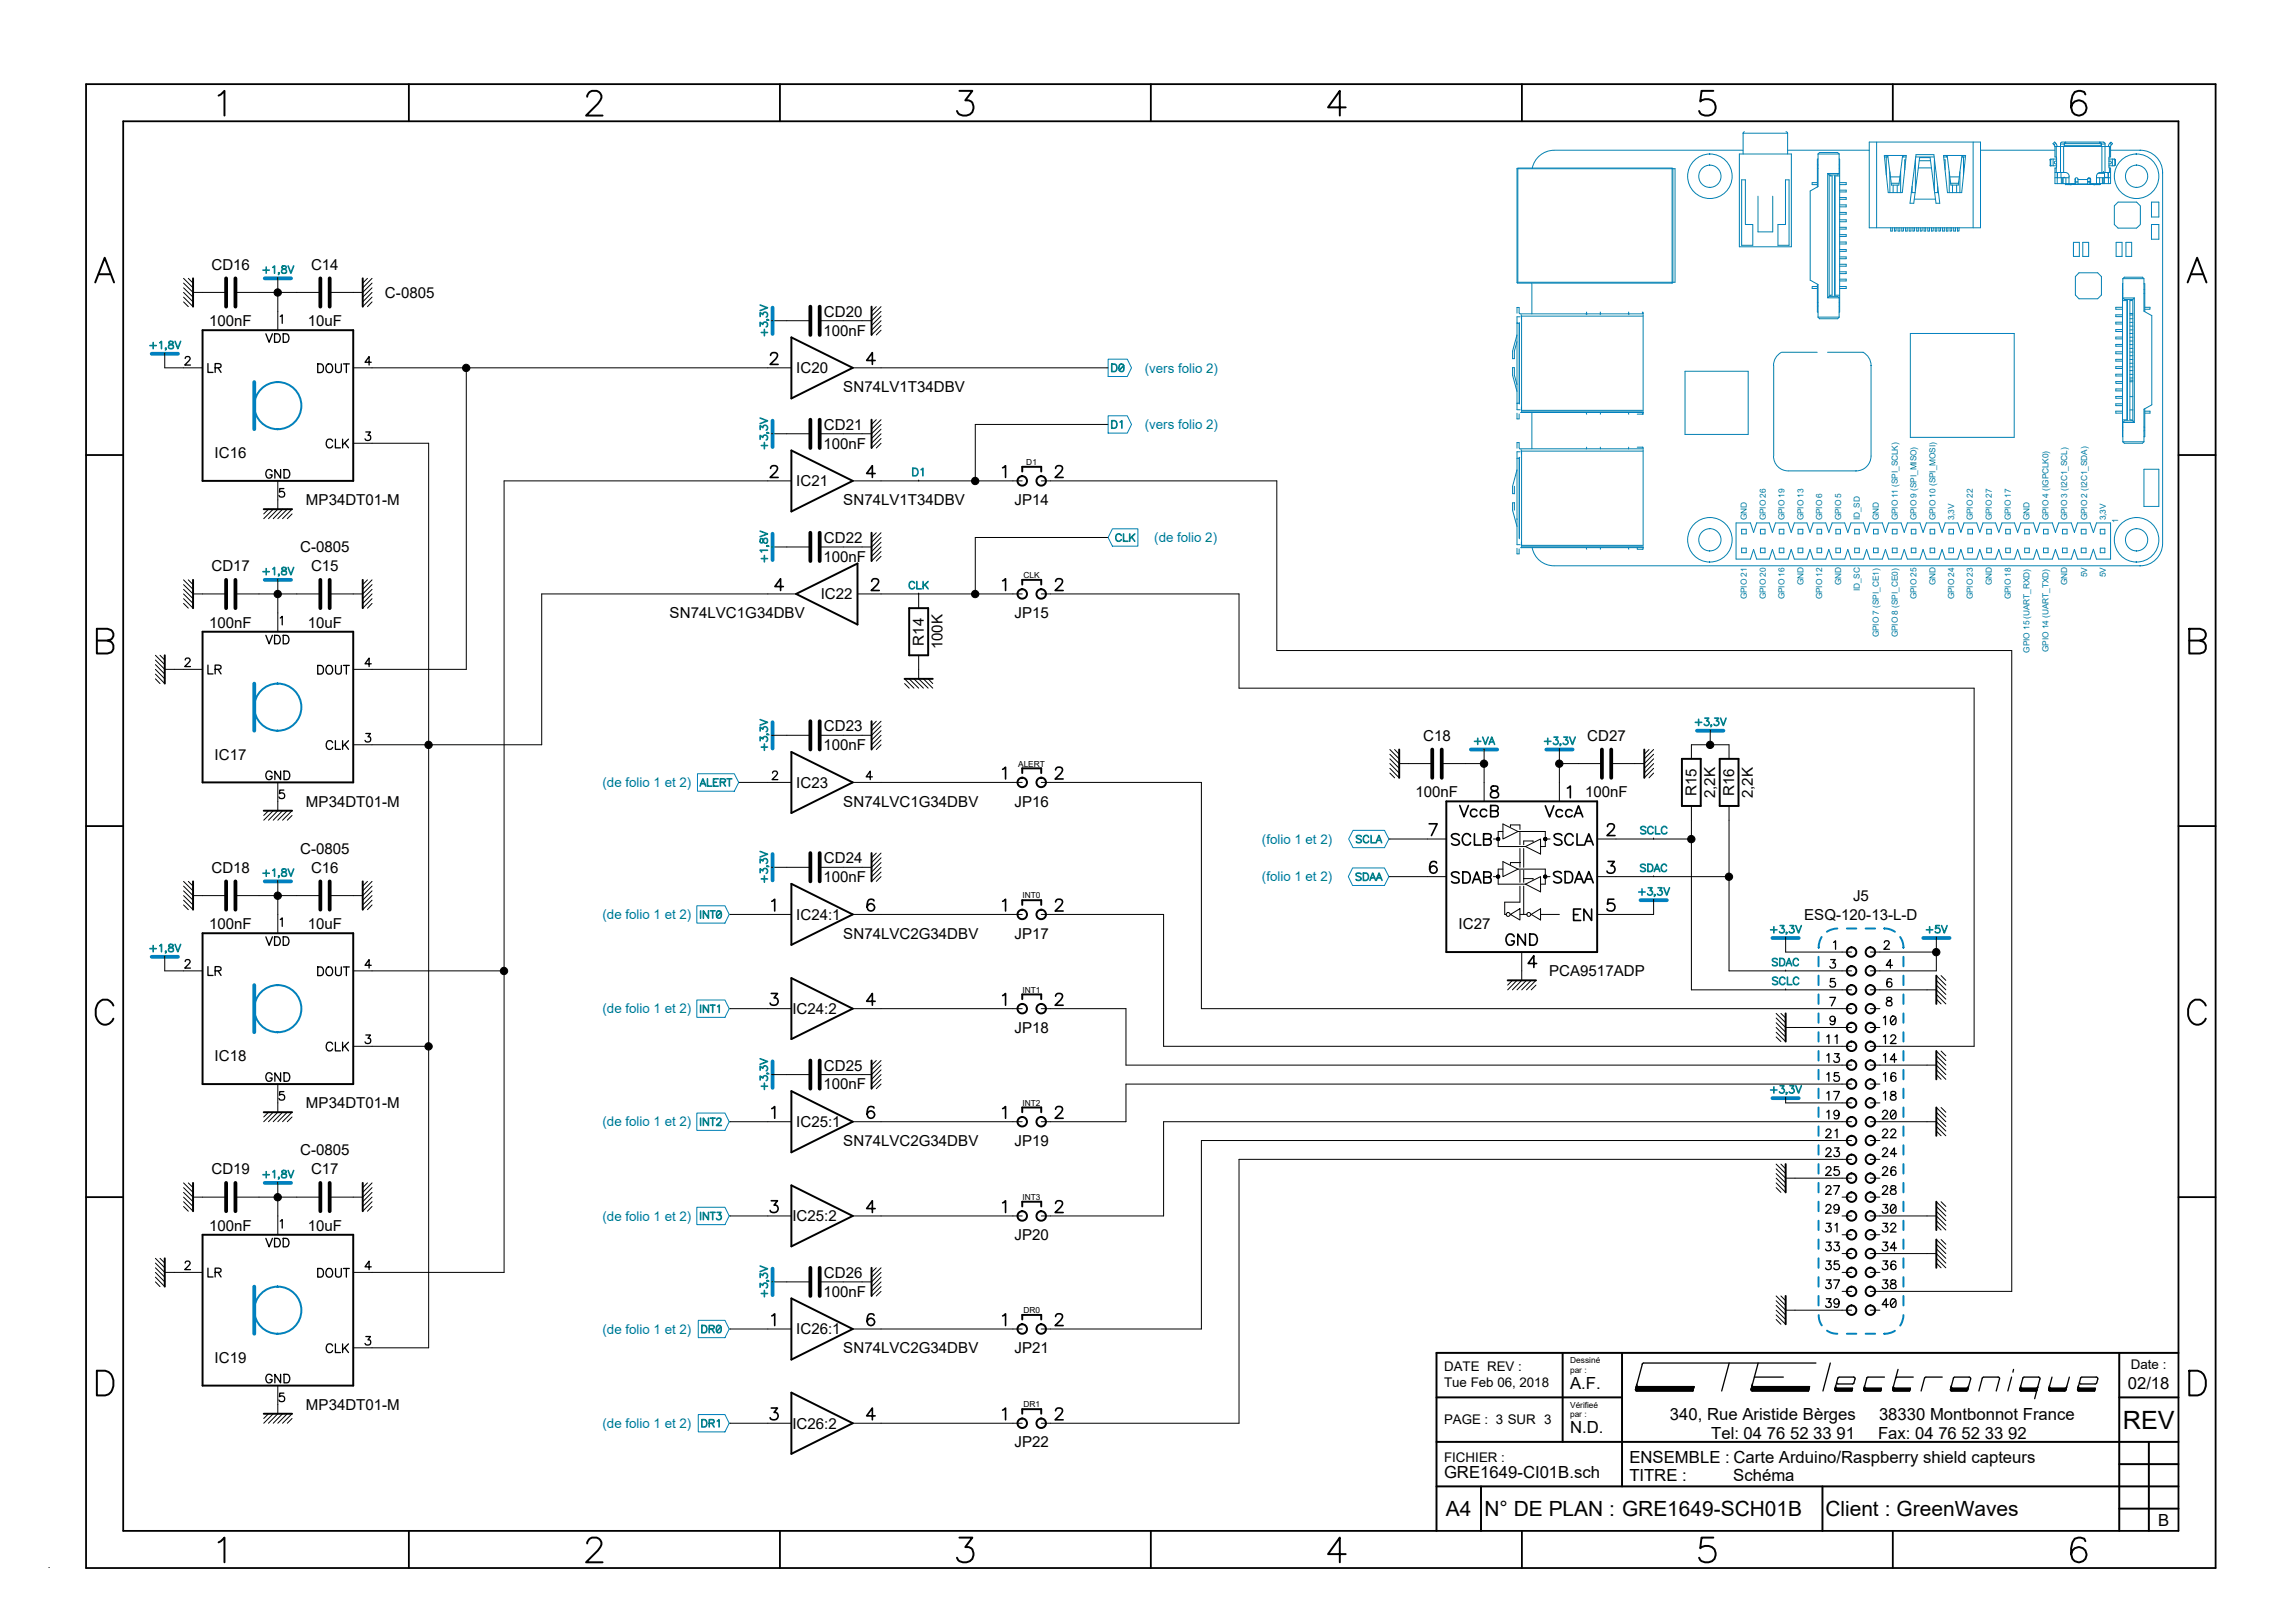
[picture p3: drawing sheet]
<svg xmlns="http://www.w3.org/2000/svg" width="297mm" height="210mm" viewBox="0 0 297 210" stroke-linecap="round" stroke-linejoin="round" font-family="sans-serif">
<defs><g id="words">
<text font-size="3.3" x="274.6" y="184.9">REV</text>
<g font-size="2.7">
<text x="187.1" y="196.2">A4</text>
<text x="192.1" y="196.1">N° DE PLAN : GRE1649-SCH01B</text>
<text x="236.2" y="196.1">Client : GreenWaves</text>
</g>
<g font-size="2.2">
<text x="203.1" y="179.6">A.F.</text>
<text x="275.3" y="179.6">02/18</text>
<text x="203.1" y="185.4">N.D.</text>
<text x="216" y="183.7">340, Rue Aristide Bèrges</text>
<text x="243.1" y="183.7">38330 Montbonnot France</text>
<text x="186.8" y="191.2">GRE1649-CI01B.sch</text>
<text x="210.8" y="189.2">ENSEMBLE : Carte Arduino/Raspberry shield capteurs</text>
<text x="210.8" y="191.7">TITRE :</text>
<text x="221.4" y="186.1">Tel: 04 76 52 33 91</text>
<text x="224.2" y="191.7">Schéma</text>
<text x="243" y="186.1">Fax: 04 76 52 33 92</text>
<text x="279.2" y="197.4">B</text>
</g>
<g font-size="2">
<text x="27.3" y="34.9">CD16</text>
<text x="40.2" y="34.9">C14</text>
<text x="49.8" y="38.5">C-0805</text>
<text x="106.6" y="41">CD20</text>
<text x="27.1" y="42.2">100nF</text>
<text x="39.8" y="42.2">10uF</text>
<text x="106.6" y="43.4">100nF</text>
<text x="103" y="48.3">IC20</text>
<text x="109.1" y="50.7">SN74LV1T34DBV</text>
<text x="27.8" y="59.3">IC16</text>
<text x="106.6" y="58">100nF</text>
<text x="106.6" y="55.6">CD21</text>
<text x="39.6" y="65.3">MP34DT01-M</text>
<text x="103" y="62.9">IC21</text>
<text x="109.1" y="65.3">SN74LV1T34DBV</text>
<text x="131.3" y="65.3">JP14</text>
<text x="38.8" y="71.4">C-0805</text>
<text x="106.6" y="70.2">CD22</text>
<text x="27.3" y="73.9">CD17</text>
<text x="40.2" y="73.9">C15</text>
<text x="106.2" y="77.5">IC22</text>
<text x="106.6" y="72.7">100nF</text>
<text x="27.1" y="81.2">100nF</text>
<text x="39.8" y="81.2">10uF</text>
<text x="86.6" y="80">SN74LVC1G34DBV</text>
<text x="119.5" y="83.5" transform="rotate(-90 119.5 83.5)">R14</text>
<text x="131.3" y="80">JP15</text>
<text x="121.9" y="84" transform="rotate(-90 121.9 84)">100K</text>
<text x="106.6" y="94.6">CD23</text>
<text x="184.1" y="95.8">C18</text>
<text x="205.3" y="95.8">CD27</text>
<text x="27.8" y="98.3">IC17</text>
<text x="103" y="101.9">IC23</text>
<text x="106.6" y="97.1">100nF</text>
<text x="39.6" y="104.4">MP34DT01-M</text>
<text x="109.1" y="104.4">SN74LVC1G34DBV</text>
<text x="131.3" y="104.4">JP16</text>
<text x="183.1" y="103.2">100nF</text>
<text x="205.1" y="103.2">100nF</text>
<text x="219.5" y="103" transform="rotate(-90 219.5 103)">R15</text>
<text x="221.9" y="103.3" transform="rotate(-90 221.9 103.3)">2,2K</text>
<text x="224.3" y="103" transform="rotate(-90 224.3 103)">R16</text>
<text x="226.8" y="103.3" transform="rotate(-90 226.8 103.3)">2,2K</text>
<text x="27.3" y="112.9">CD18</text>
<text x="38.8" y="110.5">C-0805</text>
<text x="40.2" y="112.9">C16</text>
<text x="106.6" y="111.7">CD24</text>
<text x="103" y="119">IC24:1</text>
<text x="106.6" y="114.1">100nF</text>
<text x="233.4" y="119">ESQ-120-13-L-D</text>
<text x="239.7" y="116.6">J5</text>
<text x="27.1" y="120.2">100nF</text>
<text x="39.8" y="120.2">10uF</text>
<text x="109.1" y="121.4">SN74LVC2G34DBV</text>
<text x="131.3" y="121.4">JP17</text>
<text x="188.7" y="120.2">IC27</text>
<text x="102.5" y="131.2">IC24:2</text>
<text x="200.4" y="126.3">PCA9517ADP</text>
<text x="27.8" y="137.3">IC18</text>
<text x="131.3" y="133.6">JP18</text>
<text x="39.6" y="143.4">MP34DT01-M</text>
<text x="106.6" y="140.9">100nF</text>
<text x="106.6" y="138.5">CD25</text>
<text x="38.8" y="149.5">C-0805</text>
<text x="103" y="145.8">IC25:1</text>
<text x="109.1" y="148.3">SN74LVC2G34DBV</text>
<text x="131.3" y="148.3">JP19</text>
<text x="27.3" y="151.9">CD19</text>
<text x="40.2" y="151.9">C17</text>
<text x="27.1" y="159.2">100nF</text>
<text x="39.8" y="159.2">10uF</text>
<text x="102.5" y="158">IC25:2</text>
<text x="131.3" y="160.5">JP20</text>
<text x="106.6" y="167.8">100nF</text>
<text x="106.6" y="165.3">CD26</text>
<text x="103" y="172.6">IC26:1</text>
<text x="27.8" y="176.3">IC19</text>
<text x="109.1" y="175.1">SN74LVC2G34DBV</text>
<text x="131.3" y="175.1">JP21</text>
<text x="39.6" y="182.4">MP34DT01-M</text>
<text x="102.5" y="184.8">IC26:2</text>
<text x="131.3" y="187.3">JP22</text>
</g>
<g font-size="1.7" fill="#008080">
<text x="148.1" y="48.2">(vers folio 2)</text>
<text x="148.1" y="55.5">(vers folio 2)</text>
<text x="149.3" y="70.2">(de folio 2)</text>
<text x="78" y="101.9">(de folio 1 et 2)</text>
<text x="163.3" y="109.2">(folio 1 et 2)</text>
<text x="78" y="118.9">(de folio 1 et 2)</text>
<text x="163.3" y="114">(folio 1 et 2)</text>
<text x="78" y="131.1">(de folio 1 et 2)</text>
<text x="78" y="145.7">(de folio 1 et 2)</text>
<text x="78" y="157.9">(de folio 1 et 2)</text>
<text x="78" y="172.6">(de folio 1 et 2)</text>
<text x="78" y="184.7">(de folio 1 et 2)</text>
</g>
<g font-size="1.7">
<text x="186.8" y="179.5">Tue Feb 06, 2018</text>
<text x="186.8" y="177.4">DATE REV :</text>
<text x="275.7" y="177.1">Date :</text>
<text x="186.8" y="184.3">PAGE : 3 SUR 3</text>
<text x="186.8" y="189.1">FICHIER :</text>
</g>
<g font-size="1.1">
<text x="132.8" y="60.2">D1</text>
<text x="132.4" y="74.8">CLK</text>
<text x="131.7" y="99.2">ALERT</text>
<text x="132.3" y="116.2">INT0</text>
<text x="132.3" y="128.4">INT1</text>
<text x="132.3" y="143.1">INT2</text>
<text x="132.3" y="155.2">INT3</text>
<text x="132.4" y="169.9">DR0</text>
<text x="203.1" y="176.3">Dessiné</text>
<text x="203.1" y="177.6">par :</text>
<text x="132.4" y="182.1">DR1</text>
<text x="203.1" y="182.1">Vérifieé</text>
<text x="203.1" y="183.3">par :</text>
</g>
<g font-size="1.1" fill="#008080">
<text x="226" y="67.3" transform="rotate(-90 226 67.3)">GND</text>
<text x="228.4" y="67.3" transform="rotate(-90 228.4 67.3)">GPIO 26</text>
<text x="230.9" y="67.3" transform="rotate(-90 230.9 67.3)">GPIO 19</text>
<text x="233.3" y="67.3" transform="rotate(-90 233.3 67.3)">GPIO 13</text>
<text x="235.8" y="67.3" transform="rotate(-90 235.8 67.3)">GPIO 6</text>
<text x="238.2" y="67.3" transform="rotate(-90 238.2 67.3)">GPIO 5</text>
<text x="240.6" y="67.3" transform="rotate(-90 240.6 67.3)">ID_SD</text>
<text x="243.1" y="67.3" transform="rotate(-90 243.1 67.3)">GND</text>
<text x="245.5" y="67.3" transform="rotate(-90 245.5 67.3)">GPIO 11 (SPI_SCLK)</text>
<text x="247.9" y="67.3" transform="rotate(-90 247.9 67.3)">GPIO 9 (SPI_MISO)</text>
<text x="250.4" y="67.3" transform="rotate(-90 250.4 67.3)">GPIO 10 (SPI_MOSI)</text>
<text x="252.8" y="67.3" transform="rotate(-90 252.8 67.3)">3,3V</text>
<text x="255.2" y="67.3" transform="rotate(-90 255.2 67.3)">GPIO 22</text>
<text x="257.7" y="67.3" transform="rotate(-90 257.7 67.3)">GPIO 27</text>
<text x="260.1" y="67.3" transform="rotate(-90 260.1 67.3)">GPIO 17</text>
<text x="262.6" y="67.3" transform="rotate(-90 262.6 67.3)">GND</text>
<text x="265" y="67.3" transform="rotate(-90 265 67.3)">GPIO 4 (IGPCLK0)</text>
<text x="267.4" y="67.3" transform="rotate(-90 267.4 67.3)">GPIO 3 (I2C1_SCL)</text>
<text x="270" y="67.3" transform="rotate(-90 270 67.3)">GPIO 2 (I2C1_SDA)</text>
<text x="272.5" y="67.3" transform="rotate(-90 272.5 67.3)">3,3V</text>
<text x="274" y="67.7" transform="rotate(-90 274 67.7)">1</text>
<text x="226" y="77.6" transform="rotate(-90 226 77.6)">GPIO 21</text>
<text x="228.4" y="77.6" transform="rotate(-90 228.4 77.6)">GPIO 20</text>
<text x="230.9" y="77.6" transform="rotate(-90 230.9 77.6)">GPIO 16</text>
<text x="233.3" y="75.7" transform="rotate(-90 233.3 75.7)">GND</text>
<text x="235.8" y="77.6" transform="rotate(-90 235.8 77.6)">GPIO 12</text>
<text x="238.2" y="75.7" transform="rotate(-90 238.2 75.7)">GND</text>
<text x="240.6" y="76.5" transform="rotate(-90 240.6 76.5)">ID_SC</text>
<text x="247.9" y="77.6" transform="rotate(-90 247.9 77.6)">GPIO 25</text>
<text x="250.4" y="75.7" transform="rotate(-90 250.4 75.7)">GND</text>
<text x="252.8" y="77.6" transform="rotate(-90 252.8 77.6)">GPIO 24</text>
<text x="255.2" y="77.6" transform="rotate(-90 255.2 77.6)">GPIO 23</text>
<text x="257.7" y="75.7" transform="rotate(-90 257.7 75.7)">GND</text>
<text x="260.1" y="77.6" transform="rotate(-90 260.1 77.6)">GPIO 18</text>
<text x="267.4" y="75.7" transform="rotate(-90 267.4 75.7)">GND</text>
<text x="270" y="74.7" transform="rotate(-90 270 74.7)">5V</text>
<text x="272.5" y="74.7" transform="rotate(-90 272.5 74.7)">5V</text>
<text x="243.1" y="82.5" transform="rotate(-90 243.1 82.5)">GPIO 7 (SPI_CE1)</text>
<text x="245.5" y="82.5" transform="rotate(-90 245.5 82.5)">GPIO 8 (SPI_CE0)</text>
<text x="262.6" y="84.5" transform="rotate(-90 262.6 84.5)">GPIO 15 (UART_RXD)</text>
<text x="265" y="84.4" transform="rotate(-90 265 84.4)">GPIO 14 (UART_TXD)</text>
</g>
</g></defs>
<g fill="none" stroke="#000" stroke-width=".13">
<path d="M23.7 36.6l1.3 1.2h4.3M23.7 36l1.3 1.2M23.7 38.4l1.3 1.3M23.7 37.8l1.3 1.3M23.7 37.2l1.3 1.2M23.7 39.1l.7 .6M24.4 36l.6 .6M30.5 37.8h10.9M35.9 35.9v6.8M47.5 36l-.6 .6M48.1 39.1l-.6 .6M48.1 36.6l-1.2 1.2h-4.2"/>
<path d="M48.1 36l-1.2 1.2M48.1 38.4l-1.2 1.3M48.1 37.8l-1.2 1.3M48.1 37.2l-1.2 1.2M113.4 39.7l-.6 .6M114 39.7l-1.2 1.2M21.3 45.6v2h4.9M45.7 57.3h9.8v117.1h-9.8M45.7 47.6h56.7M60.3 47.6v39h-14.6M99.8 56.1h5M99.8 41.5h5"/>
<path d="M110.3 47.6h33.1M113.4 54.3l-.6 .6M114 57.3l-.6 .7M114 42.7l-.6 .6M114 54.9l-1.2 1.2h-6.8M114 40.3l-1.2 1.2h-6.8M114 54.3l-1.2 1.2M114 56.7l-1.2 1.3M114 56.1l-1.2 1.2M114 55.5l-1.2 1.2M114 42.1l-1.2 1.2M114 41.5l-1.2 1.2"/>
<path d="M114 40.9l-1.2 1.2M143.4 54.9h-17.2v7.3M23.7 75.6l1.3 1.2h4.3M23.7 75l1.3 1.2M23.7 77.5l1.3 1.2M23.7 76.8l1.3 1.3M23.7 76.2l1.3 1.3M23.7 78.1l.7 .6M24.4 75l.6 .6M30.5 76.8h10.9M34.7 65.9l-.6 .6M35.3 65.9l-1.2 1.2"/>
<path d="M35.9 62.2v3.7l-1.2 1.2M35.9 74.9v6.8M36.6 65.9l-1.3 1.2M37.2 65.9l-1.3 1.2M37.8 65.9l-1.2 1.2M37.8 66.5l-.6 .6M47.5 75l-.6 .6M48.1 78.1l-.6 .6M48.1 75.6l-1.2 1.2h-4.2M48.1 75l-1.2 1.2M48.1 77.5l-1.2 1.2M48.1 76.8l-1.2 1.3"/>
<path d="M48.1 76.2l-1.2 1.3M99.8 70.8h5M102.4 62.2h-37.2v102.4h-19.5M103 76.8h-32.9v19.6h-24.4M110.3 62.2h21.9M110.9 76.8h21.3M113.4 68.9l-.6 .6M114 72l-.6 .6M114 69.5l-1.2 1.3h-6.8M114 68.9l-1.2 1.3M114 71.4l-1.2 1.2M114 70.8l-1.2 1.2"/>
<path d="M114 70.2l-1.2 1.2M118.9 62.1v.1M118.9 76.7v2M134.7 76.8h25.6v12.2h95.1v46.4h-13.4M134.7 62.2h30.5v22h95.1v82.9h-18.3M143.4 69.5h-17.2v7.3M20.1 85.4l1.2 1.2h4.9M20.1 84.8l1.2 1.2M20.1 87.2l1.2 1.2M20.1 86.6l1.2 1.2M20.1 86l1.2 1.2M20.1 87.8l.6 .6"/>
<path d="M20.7 84.8l.6 .6M99.8 95.1h5M113.4 93.3l-.6 .6M114 96.4l-.6 .6M114 93.9l-1.2 1.2h-6.8M114 93.3l-1.2 1.2M114 95.7l-1.2 1.3M114 95.1l-1.2 1.3M114 94.5l-1.2 1.2M117 87.8l1.2 1.2M117 88.4l.6 .6M117.6 87.8l1.3 1.2"/>
<path d="M118.2 87.8l1.3 1.2M118.9 84.8v3l1.2 1.2M119.5 87.8l1.2 1.2M120.1 87.8l.6 .6M179.8 97.6l1.2 1.2h4.3M179.8 97l1.2 1.2M179.8 99.4l1.2 1.2M179.8 98.8l1.2 1.2M179.8 98.2l1.2 1.2M180.4 97l.6 .6M186.5 98.8h5.5M192 96.8v6.9"/>
<path d="M201.7 98.8h5.5M201.7 96.8v6.9M213.3 97l-.6 .6M213.9 97.6l-1.2 1.2h-4.3M213.9 97l-1.2 1.2M213.9 99.4l-1.2 1.2M213.9 98.8l-1.2 1.2M213.9 98.2l-1.2 1.2M221.3 94.4v2M223.7 98.2v-1.8h-4.9v1.8M23.7 114.6l1.3 1.3h4.3M23.7 114l1.3 1.3"/>
<path d="M23.7 116.5l1.3 1.2M23.7 115.9l1.3 1.2M23.7 115.3l1.3 1.2M23.7 117.1l.7 .6M24.4 114l.6 .6M30.5 115.9h10.9M34.7 104.9l-.6 .6M35.3 104.9l-1.2 1.2M35.9 101.2v3.7l-1.2 1.2M35.9 113.9v6.8M36.6 104.9l-1.3 1.2M37.2 104.9l-1.3 1.2"/>
<path d="M37.8 104.9l-1.2 1.2M37.8 105.5l-.6 .6M47.5 114l-.6 .6M48.1 117.1l-.6 .6M48.1 114.6l-1.2 1.3h-4.2M48.1 114l-1.2 1.3M48.1 116.5l-1.2 1.2M48.1 115.9l-1.2 1.2M48.1 115.3l-1.2 1.2M94.3 118.3h8.1M99.8 112.2h5M102.4 101.2h-6.8"/>
<path d="M110.3 118.3h21.9M110.3 101.2h21.9M113.4 110.4l-.6 .6M114 113.4l-.6 .6M114 111l-1.2 1.2h-6.8M114 110.4l-1.2 1.2M114 112.8l-1.2 1.2M114 112.2l-1.2 1.2M114 111.6l-1.2 1.2M134.7 101.2h20.7v29.3h84.1M134.7 118.3h15.8v17.1h89M179.7 113.4h7.4"/>
<path d="M179.7 108.5h7.4M179.8 100l.6 .6M193.2 108.5h.6M193.2 113.4h.6M194.4 111.5l2 .9-2 1zM194.4 106.6l2 1-2 .9zM194.4 112.4h-.6v2h3.6M194.4 107.6h-.6v1.9h3.6M195.4 118.3l1.2-.7v1.4zM195.4 107v-.3h1.2v.6M196.4 112.4h3.5v2h-.6M196.4 107.6h3.5v1.9h-.6"/>
<path d="M196.6 114.6v2.1h-1.9v1.6h.2M196.6 118.3h.9M196.6 109.8v2.4M196.6 111.6h-1.2v.3M196.6 107.7v1.6M196.6 112.6v1.6M197.1 109.8v2.4M197.1 112.6v1.6M197.1 114.6v3.7M197.1 113.7h1.2v.1M197.4 114.4l1.9-1v2zM197.4 109.5l1.9-1v2z"/>
<path d="M198.1 118.3l1.2-.7v1.4zM198.3 108.9v-.1h-1.2v.5M199.3 118.3h2.4M199.9 108.5h.6M199.9 113.4h.6M206.6 113.4h17.1M213.9 108.4v.1M213.9 113.3v.1M213.9 116.4v1.9h-7.3M213.9 100l-.6 .6M218.8 108.5h-12.2M218.8 104.3v23.8h20.7"/>
<path d="M223.7 104.3v21.3h15.8M21.3 123.7v1.9h4.9M45.7 125.6h19.5M45.7 135.4h9.8M94.3 130.5h8.1M104.8 139h-5M110.3 130.5h21.9M113.4 137.2l-.6 .6M114 137.8l-1.2 1.2h-6.8M114 137.2l-1.2 1.2M114 139.6l-1.2 1.3M114 139l-1.2 1.3"/>
<path d="M114 138.4l-1.2 1.2M134.7 130.5h11v7.3h93.8M195.7 126.8l-.6 .7M196.3 126.8l-1.2 1.3M196.9 123.2v3.6l-1.2 1.3M197.5 126.8l-1.2 1.3M198.1 126.8l-1.2 1.3M198.7 126.8l-1.2 1.3M198.7 127.5l-.6 .6M229.8 134.2l.6 .6M229.8 131.7l1.2 1.2h8.5M229.8 131.1l1.2 1.2"/>
<path d="M229.8 133.5l1.2 1.3M229.8 132.9l1.2 1.3M229.8 132.3l1.2 1.2M230.4 131.1l.6 .6M231 127.9v.2M231 121.2v2h8.5M231 125.5v.1M242 130.5h1.2M242 137.8h8.5l1.2 1.2M242 128.1h8.5l1.2 1.2M242 132.9h1.2M242 123.2h8.5"/>
<path d="M250.5 121.2v4.4h-8.5M250.5 138.4l1.2 1.2M250.5 139l.6 .6M250.5 136l1.2 1.2M250.5 136.6l1.2 1.2M250.5 137.2l1.2 1.2M250.5 128.7l1.2 1.2M250.5 129.3l.6 .6M250.5 126.2l1.2 1.3M250.5 126.8l1.2 1.3M250.5 127.5l1.2 1.2M251.1 136l.6 .6"/>
<path d="M251.1 126.2l.6 .6M23.7 153.7l1.3 1.2h4.3M23.7 153l1.3 1.3M23.7 155.5l1.3 1.2M23.7 154.9l1.3 1.2M23.7 154.3l1.3 1.2M23.7 156.1l.7 .6M24.4 153l.6 .7M30.5 154.9h10.9M34.7 143.9l-.6 .6M35.3 143.9l-1.2 1.2M35.9 140.3v3.6l-1.2 1.2"/>
<path d="M35.9 152.9v6.9M36.6 143.9l-1.3 1.2M37.2 143.9l-1.3 1.2M37.8 143.9l-1.2 1.2M37.8 144.5l-.6 .6M47.5 153l-.6 .7M48.1 156.1l-.6 .6M48.1 153.7l-1.2 1.2h-4.2M48.1 153l-1.2 1.3M48.1 155.5l-1.2 1.2M48.1 154.9l-1.2 1.2M48.1 154.3l-1.2 1.2"/>
<path d="M94.3 145.1h8.1M94.3 157.3h8.1M110.3 145.1h21.9M110.3 157.3h21.9M114 140.3l-.6 .6M229.8 153.7l.6 .6M229.8 151.2l1.2 1.2h8.5M229.8 150.6l1.2 1.2M229.8 153l1.2 1.3M229.8 152.4l1.2 1.3M229.8 151.8l1.2 1.2M230.4 150.6l.6 .6"/>
<path d="M231 142v.7h8.5M238.3 154.9h1.2M238.3 157.3h1.2M238.3 159.8h1.2M239.5 140.3h-93.8v4.8h-11M239.5 145.1h-89v12.2h-15.8M239.5 150h-79.2v34.1h-25.6M239.5 147.6h-84.1v24.3h-20.7M242 147.6h1.2M242 154.9h1.2M242 145.1h8.5l1.2 1.2M242 157.3h8.5l1.2 1.2"/>
<path d="M242 152.4h1.2M242 142.7h1.2M242 159.8h1.2M242 150h1.2M242 140.3h1.2M250.5 145.7l1.2 1.2M250.5 146.3l.6 .6M250.5 143.3l1.2 1.2M250.5 143.9l1.2 1.2M250.5 144.5l1.2 1.2M250.5 157.9l1.2 1.2M250.5 158.5l.6 .6"/>
<path d="M250.5 155.5l1.2 1.2M250.5 156.1l1.2 1.2M250.5 156.7l1.2 1.2M251.1 143.3l.6 .6M251.1 155.5l.6 .6M20.1 163.4l1.2 1.2h4.9M20.1 162.8l1.2 1.2M20.1 165.2l1.2 1.3M20.1 164.6l1.2 1.2M20.1 164l1.2 1.2M20.1 165.8l.6 .7M20.7 162.8l.6 .6"/>
<path d="M35.9 179.3v3.6l-1.2 1.2M94.3 171.9h8.1M99.8 165.8h5M110.3 171.9h21.9M113.4 164l-.6 .6M114 167.1l-.6 .6M114 164.6l-1.2 1.2h-6.8M114 164l-1.2 1.2M114 166.5l-1.2 1.2M114 165.8l-1.2 1.3M114 165.2l-1.2 1.3M229.8 170.7l.6 .6"/>
<path d="M229.8 168.3l1.2 1.2h8.5M229.8 167.7l1.2 1.2M229.8 170.1l1.2 1.2M229.8 169.5l1.2 1.2M229.8 168.9l1.2 1.2M230.4 167.7l.6 .6M238.3 162.2h1.2M238.3 164.6h1.2M238.3 167.1h1.2M242 162.2h8.5l1.2 1.2M242 169.5h1.2M242 164.6h1.2"/>
<path d="M250.5 162.8l1.2 1.2M250.5 163.4l.6 .6M250.5 160.4l1.2 1.2M250.5 161l1.2 1.2M250.5 161.6l1.2 1.2M251.1 160.4l.6 .6M34.7 182.9l-.6 .6M35.3 182.9l-1.2 1.2M36.6 182.9l-1.3 1.2M37.2 182.9l-1.3 1.2M37.8 182.9l-1.2 1.2M37.8 183.5l-.6 .6"/>
<path d="M102.4 184.1h-8.1M110.3 184.1h21.9M6.3 202.9h.1"/>
<circle cx="195.1" cy="118.3" r=".25"/>
<circle cx="197.8" cy="118.3" r=".25"/>
</g>
<g fill="none" stroke="#000" stroke-width=".23">
<path d="M11.1 10.9h275.5v192h-275.5zM15.9 15.7h265.9v182.4h-265.9zM52.9 10.9v4.8M100.9 10.9v4.8M148.9 10.9v4.8M196.9 10.9v4.8M244.9 10.9v4.8M11.1 58.9h4.8M281.8 58.9h4.8M11.1 106.9h4.8M281.8 106.9h4.8M11.1 154.9h4.8"/>
<path d="M281.8 154.9h4.8M52.9 198.1v4.8M100.9 198.1v4.8M148.9 198.1v4.8M196.9 198.1v4.8M244.9 198.1v4.8"/>
</g>
<g fill="none" stroke="#000" stroke-width=".17">
<path d="M24 46.4l.1-.2 .3-.1 .2 .3-.7 .8h.7M26.9 47v1.2h.7M27.8 47.6l.7-.1 .1-.1v-.3l-.3-.1h-.5v1.2M28.2 47.6l.4 .6M34.4 43.2l.4 1.1 .4-1.1M35.5 43.2h.4a.58 .58 0 0 1 .4 .5 .58 .58 0 0 1-.4 .6h-.4zM36.3 40.9l.2-.2v1.1M36.6 43.2h.4a.58 .58 0 0 1 .4 .5 .58 .58 0 0 1-.4 .6h-.4zM41.1 47.1h.4a.61 .61 0 0 1 .4 .5 .61 .61 0 0 1-.4 .6h-.4zM42.4 47.1h.1a.56 .56 0 0 1 .5 .5 .56 .56 0 0 1-.5 .6 .66 .66 0 0 1-.1-1.1zM43 57.1a.43 .43 0 0 0-.5-.3 .43 .43 0 0 0-.3 .4 .51 .51 0 0 0 .1 .6 .51 .51 0 0 0 .6 .1l.1-.2M43.4 56.8v1.1h.6"/>
<path d="M43.4 47.1v.8a.37 .37 0 0 0 .4 .3 .37 .37 0 0 0 .4-.3v-.8M44.3 56.8v1.1M44.4 47.1h.8M44.6 57.3l.5 .6M44.8 47.1v1.1M45.1 56.8l-.8 .8M47.3 55.9h.6l-.3 .4a.37 .37 0 0 1 .4 .4 .37 .37 0 0 1-.4 .4 .37 .37 0 0 1-.4-.3M48 46.9h-.8l.6-.8v1.1M35.2 61l-.2-.2-.2-.1a.55 .55 0 0 0-.4 .7 .55 .55 0 0 0 .6 .4l.2-.2v-.2h-.3M36.3 80l.2-.3v1.1M36.3 60.8v1.1l-.7-1.1v1.1M36.7 63.2h-.5v.5a.39 .39 0 0 1 .5 0 .39 .39 0 0 1 0 .6 .39 .39 0 0 1-.6-.2"/>
<path d="M36.7 60.8h.4a.58 .58 0 0 1 .4 .5 .58 .58 0 0 1-.4 .6h-.4zM24 85.4l.1-.2 .3-.1 .2 .4-.7 .7h.7M26.9 86v1.2h.7M27.8 86.6l.7-.1 .1-.1v-.2l-.3-.2h-.5v1.2M28.2 86.6l.4 .6M34.4 82.2l.4 1.1 .4-1.1M35.5 82.2h.4a.58 .58 0 0 1 .4 .5 .58 .58 0 0 1-.4 .6h-.4zM36.3 99.8v1.1l-.7-1.1v1.1M36.6 82.2h.4a.58 .58 0 0 1 .4 .5 .58 .58 0 0 1-.4 .6h-.4zM36.7 99.8h.4a.58 .58 0 0 1 .4 .5 .58 .58 0 0 1-.4 .6h-.4zM41.1 86.1h.4a.61 .61 0 0 1 .4 .6 .61 .61 0 0 1-.4 .5h-.4zM42.4 86.1h.1a.56 .56 0 0 1 .5 .6 .56 .56 0 0 1-.5 .5 .66 .66 0 0 1-.1-1.1z"/>
<path d="M43 96.1a.43 .43 0 0 0-.5-.3 .43 .43 0 0 0-.3 .5 .51 .51 0 0 0 .1 .5 .51 .51 0 0 0 .6 .1l.1-.2M43.4 95.8v1.2h.6M43.4 86.1v.8a.37 .37 0 0 0 .4 .3 .37 .37 0 0 0 .4-.3v-.8M44.3 95.8v1.2M44.4 86.1h.8M44.6 96.3l.5 .7M44.8 86.1v1.1M45.1 95.8l-.8 .8M47.3 94.9h.6l-.3 .4a.37 .37 0 0 1 .4 .4 .37 .37 0 0 1-.4 .4 .37 .37 0 0 1-.4-.3M48 85.9h-.8l.6-.8v1.1M35.2 100l-.2-.2h-.2a.55 .55 0 0 0-.4 .6 .55 .55 0 0 0 .6 .4l.2-.2v-.2h-.3M36.3 119l.2-.2v1.1"/>
<path d="M36.7 102.2h-.5v.5a.39 .39 0 0 1 .5 0 .39 .39 0 0 1 0 .6 .39 .39 0 0 1-.6-.2M99.9 100l.2-.2h.3l.2 .3-.7 .8h.7M112.9 100.5h-.8l.5-.7v1.1M24 124.4l.1-.2 .3-.1 .2 .4-.7 .8h.7M26.9 125.1v1.1h.7M27.8 125.6l.7-.1 .1-.1v-.2l-.3-.1h-.5v1.1M28.2 125.6l.4 .6M34.4 121.2l.4 1.1 .4-1.1M35.2 139.1l-.2-.3h-.2a.55 .55 0 0 0-.4 .6 .55 .55 0 0 0 .6 .5l.2-.3v-.1h-.3M35.5 121.2h.4a.58 .58 0 0 1 .4 .6 .58 .58 0 0 1-.4 .5h-.4zM36.3 138.8v1.1l-.7-1.1v1.1M36.6 121.2h.4a.58 .58 0 0 1 .4 .6 .58 .58 0 0 1-.4 .5h-.4z"/>
<path d="M36.7 138.8h.4a.58 .58 0 0 1 .4 .5 .58 .58 0 0 1-.4 .6h-.4zM41.1 125.1h.4a.61 .61 0 0 1 .4 .6 .61 .61 0 0 1-.4 .5h-.4zM42.4 125.1h.1a.56 .56 0 0 1 .5 .6 .56 .56 0 0 1-.5 .5 .66 .66 0 0 1-.1-1.1zM43 135.1a.43 .43 0 0 0-.5-.3 .43 .43 0 0 0-.3 .5 .51 .51 0 0 0 .1 .5 .51 .51 0 0 0 .6 .1l.1-.2M43.4 134.8v1.2h.6M43.4 125.1v.8a.37 .37 0 0 0 .4 .3 .37 .37 0 0 0 .4-.3v-.8M44.3 134.8v1.2M44.4 125.1h.8M44.6 135.3l.5 .7M44.8 125.1v1.1M45.1 134.8l-.8 .8M47.3 133.9h.6l-.3 .4a.37 .37 0 0 1 .4 .4 .37 .37 0 0 1-.4 .4 .37 .37 0 0 1-.4-.3"/>
<path d="M48 124.9h-.8l.6-.8v1.2M236.3 139l.3-.2v1.1M236.3 136.6l.3-.3v1.1M236.3 134.1l.3-.2v1.1M236.7 129h.8l-.6 1.1M236.8 124.1h.6l-.3 .5a.37 .37 0 0 1 .4 .3 .37 .37 0 0 1-.4 .4 .37 .37 0 0 1-.4-.3M237.2 121.9l.3-.2v1.1M237.3 136.3h.6l-.3 .5a.37 .37 0 0 1 .4 .3 .37 .37 0 0 1-.3 .4 .37 .37 0 0 1-.5-.3M237.4 126.6h-.6v.5a.39 .39 0 0 1 .6 0 .39 .39 0 0 1-.1 .6 .39 .39 0 0 1-.6-.2M237.4 134.1l.3-.2v1.1M237.4 131.8a.35 .35 0 0 1-.4 .4 .35 .35 0 0 1-.2-.6 .35 .35 0 0 1 .6 0 .59 .59 0 0 1-.4 1l-.2-.2M237.9 138.8h-.6v.5a.39 .39 0 0 1 .6 0 .39 .39 0 0 1-.1 .6 .39 .39 0 0 1-.6-.2"/>
<path d="M243.7 139l.2-.2v1.1M243.7 136.6l.2-.3v1.1M243.7 131.7l.2-.2v1.1M243.7 134.1l.2-.2v1.1M243.8 122l.1-.2 .3-.1 .2 .3-.7 .8h.8M244.1 129.1a.25 .25 0 0 0 .1 .4 .39 .39 0 0 1 .5 .1 .39 .39 0 0 1 0 .5h-.6l-.1-.3 .1-.2 .6-.3a.38 .38 0 0 0-.6-.2zM244.6 134.2l.1-.3h.3l.3 .3-.7 .8h.7M244.7 131.5a.34 .34 0 0 1 .6 .2v.2a.46 .46 0 0 1-.4 .7 .7 .7 0 0 1-.2-1.1zM244.7 126.8a.33 .33 0 0 0-.3-.2 .33 .33 0 0 0-.3 .2 .65 .65 0 0 0 .3 .9 .34 .34 0 0 0 .4-.3 .34 .34 0 0 0-.3-.4 .34 .34 0 0 0-.4 .3M244.8 124.9h-.8l.6-.8v1.2M245.3 138.9a.32 .32 0 0 0-.5-.1 .92 .92 0 0 0 0 1.1 .34 .34 0 0 0 .5-.2 .34 .34 0 0 0-.2-.5 .34 .34 0 0 0-.5 .3M245.3 131.7l-.7 .7"/>
<path d="M245.4 137.1h-.8l.5-.8v1.1M36.3 158l.2-.2v1.1M36.7 141.2h-.5v.5a.39 .39 0 0 1 .5 0 .39 .39 0 0 1 0 .6 .39 .39 0 0 1-.6-.2M236.2 151.2l.1-.2 .4-.1 .2 .4-.7 .8h.7M236.2 153.7l.1-.2 .4-.1 .2 .3-.7 .8h.7M236.2 146.4l.1-.3h.4l.2 .3-.7 .8h.7M236.2 156.1l.1-.2 .4-.1 .2 .4-.7 .8h.7M236.2 148.8l.1-.2 .4-.1 .2 .4-.7 .7h.7M236.3 158.3h.6l-.3 .4a.37 .37 0 0 1 .3 .4 .37 .37 0 0 1-.3 .4 .37 .37 0 0 1-.4-.3M236.3 143.9l.3-.3v1.2M236.3 141.4l.3-.2v1.1M237.2 153.4h.8l-.6 1.1"/>
<path d="M237.2 141.2h.8l-.6 1.1M237.3 148.5h.6l-.3 .5a.37 .37 0 0 1 .4 .3 .37 .37 0 0 1-.3 .4 .37 .37 0 0 1-.5-.3M237.4 158.5l.3-.2v1.1M237.4 146.3l.3-.2v1.1M237.9 150.9h-.6v.5a.39 .39 0 0 1 .6 0 .39 .39 0 0 1-.1 .6 .39 .39 0 0 1-.6-.1M237.9 144a.35 .35 0 0 1-.4 .3 .35 .35 0 0 1-.2-.5 .35 .35 0 0 1 .6 0 .59 .59 0 0 1-.4 1l-.2-.2M237.9 156.2a.35 .35 0 0 1-.4 .3 .35 .35 0 0 1-.2-.5 .35 .35 0 0 1 .6 0 .59 .59 0 0 1-.4 1l-.2-.2M243.6 151.2l.1-.2 .3-.1 .2 .4-.7 .8h.7M243.6 153.7l.1-.2 .3-.1 .2 .3-.7 .8h.7M243.6 146.4l.1-.3h.3l.2 .3-.7 .8h.7M243.6 143.9l.1-.2 .3-.1 .2 .4-.7 .8h.7M243.6 148.8l.1-.2 .3-.1 .2 .4-.7 .7h.7"/>
<path d="M243.6 158.3h.6l-.3 .4a.37 .37 0 0 1 .3 .4 .37 .37 0 0 1-.3 .4 .37 .37 0 0 1-.4-.3M243.6 155.8h.6l-.3 .5a.37 .37 0 0 1 .3 .3 .37 .37 0 0 1-.3 .4 .37 .37 0 0 1-.4-.3M243.7 141.4l.2-.2v1.1M244.6 158.5l.1-.2h.3l.3 .3-.7 .8h.7M244.6 146.4l.1-.3h.3l.3 .3-.7 .8h.7M244.7 153.5a.25 .25 0 0 0 .1 .3 .39 .39 0 0 1 .4 .2 .39 .39 0 0 1 0 .5h-.5l-.1-.3 .1-.2 .6-.3-.1-.2-.2-.1zM244.7 141.3a.25 .25 0 0 0 .1 .4 .39 .39 0 0 1 .4 .1 .39 .39 0 0 1 0 .5h-.5l-.1-.3 .1-.2 .6-.3-.1-.2-.2-.1zM244.7 143.7a.34 .34 0 0 1 .6 .2v.2a.46 .46 0 0 1-.4 .7 .7 .7 0 0 1-.2-1.1zM244.7 155.9a.34 .34 0 0 1 .6 .2v.2a.46 .46 0 0 1-.4 .7 .7 .7 0 0 1-.2-1.1zM245.3 151.1a.32 .32 0 0 0-.5-.1 .92 .92 0 0 0 0 1 .34 .34 0 0 0 .5-.1 .34 .34 0 0 0-.2-.5 .34 .34 0 0 0-.5 .3M245.3 143.9l-.7 .7M245.3 156.1l-.7 .6"/>
<path d="M245.4 149.3h-.8l.5-.8v1.1M24 163.4l.1-.2h.3l.2 .3-.7 .8h.7M26.9 164.1v1.1h.7M27.8 164.6h.7l.1-.2v-.2l-.3-.1h-.5v1.1M28.2 164.6l.4 .6M34.4 160.2l.4 1.1 .4-1.1M35.2 178.1l-.2-.3h-.2a.55 .55 0 0 0-.4 .7 .55 .55 0 0 0 .6 .4l.2-.2v-.2h-.3M35.5 160.2h.4a.58 .58 0 0 1 .4 .6 .58 .58 0 0 1-.4 .5h-.4zM36.3 177.8v1.1l-.7-1.1v1.1M36.6 160.2h.4a.58 .58 0 0 1 .4 .6 .58 .58 0 0 1-.4 .5h-.4zM36.7 177.8h.4a.58 .58 0 0 1 .4 .6 .58 .58 0 0 1-.4 .5h-.4zM41.1 164.1h.4a.61 .61 0 0 1 .4 .6 .61 .61 0 0 1-.4 .5h-.4z"/>
<path d="M42.4 164.2l.1-.1a.56 .56 0 0 1 .5 .6 .56 .56 0 0 1-.5 .5 .66 .66 0 0 1-.1-1zM43 174.1a.43 .43 0 0 0-.5-.2 .43 .43 0 0 0-.3 .4 .51 .51 0 0 0 .1 .5 .51 .51 0 0 0 .6 .1l.1-.2M43.4 173.9v1.1h.6M43.4 164.1v.8a.37 .37 0 0 0 .4 .3 .37 .37 0 0 0 .4-.3v-.8M44.3 173.9v1.1M44.4 164.1h.8M44.6 174.4l.5 .6M44.8 164.1v1.1M45.1 173.9l-.8 .7M47.3 172.9h.6l-.3 .4a.37 .37 0 0 1 .4 .4 .37 .37 0 0 1-.4 .4 .37 .37 0 0 1-.4-.3M48 163.9h-.8l.6-.7v1.1M211.6 179.8h7.5"/>
<path d="M211.6 179.9h7.4M211.6 179.7h7.5M211.6 179.6h7.5M211.6 179.5h7.5M211.7 179.5h7.4M211.7 179.4h.1M211.7 179.4h7.5l-.2 .6-7.3-.1M211.7 179.3h.1M211.7 179.2h.1M211.7 179.2l.2 .2M212.5 176.5l-.9 3.2M212.6 176.3l-.2 .2"/>
<path d="M212.6 176.3h22.3M219.1 179.8h-7.5l.2 .2M223.7 176.3l-1 3.7M226.5 179.8h7.5M226.5 179.7h7.5M226.6 179.9h7.4M226.6 179.6h7.4M226.6 179.7h7.4M226.6 179.6h7.5M226.6 179.5h7.5M226.6 179.4h7.5l-.1 .6-7.4-.1M226.7 179.3h.1"/>
<path d="M226.7 179.4h.1M226.7 179.2l.2 .2M226.7 179.2h.1M227 178.2h3.7M227.5 176.3l-1 3.4M234 179.8h-7.5l.2 .2M234.1 179.5h-7.5M236.3 165.6h.6l-.3 .4a.37 .37 0 0 1 .3 .4 .37 .37 0 0 1-.3 .4 .37 .37 0 0 1-.4-.3M236.3 168h.6l-.3 .5a.37 .37 0 0 1 .3 .3 .37 .37 0 0 1-.3 .4 .37 .37 0 0 1-.4-.3M236.3 160.7h.6l-.3 .4a.37 .37 0 0 1 .3 .4 .37 .37 0 0 1-.3 .4 .37 .37 0 0 1-.4-.3M236.3 163.1h.6l-.3 .5a.37 .37 0 0 1 .3 .3 .37 .37 0 0 1-.3 .4 .37 .37 0 0 1-.4-.3M236.8 176.3l-1 3.7"/>
<path d="M237.2 165.6h.8l-.6 1.1M237.3 160.7h.6l-.3 .4a.37 .37 0 0 1 .4 .4 .37 .37 0 0 1-.3 .4 .37 .37 0 0 1-.5-.3M237.4 179.8h2.2M237.4 179.7h2.2M237.4 179.9h2.2M237.4 179.6h2.2M237.4 179.6h.2M237.4 179.5h.1M237.5 179.4h.1M237.5 179.9h2.1M237.5 179.4l.1 .2h-.2M237.6 178.8l.2 .3"/>
<path d="M237.7 179.6h2l-.1 .4M237.8 178.3l-.4 1.4M237.9 163.1h-.6v.5a.39 .39 0 0 1 .6 0 .39 .39 0 0 1-.1 .6 .39 .39 0 0 1-.6-.2M237.9 168.4a.35 .35 0 0 1-.4 .3 .35 .35 0 0 1-.2-.5 .35 .35 0 0 1 .6 0 .59 .59 0 0 1-.4 .9l-.2-.1M239.6 179.8h-2.2l.2 .2M239.8 178.2h.1l.1 .2M239.8 178.2h-1.9l-.1 .1M240 178.4l-.2 .6-2 .1M241.1 179.9h2.2M241.1 179.8h2.3M241.1 179.7h2.3M241.2 179.6h2.2"/>
<path d="M241.2 179.7h2.2M241.2 179.9h2.1M241.2 179.5h.1M241.2 179.6h.1M241.2 179.4h.1M241.2 179.4l.2 .2h-.2M241.4 179.6h2l-.1 .4-2.1-.1M241.5 178.3l-.4 1.4M243.4 179.8h-2.3l.2 .2M243.6 165.6h.6l-.3 .4a.37 .37 0 0 1 .3 .4 .37 .37 0 0 1-.3 .4 .37 .37 0 0 1-.4-.3M243.6 160.7h.6l-.3 .4a.37 .37 0 0 1 .3 .4 .37 .37 0 0 1-.3 .4 .37 .37 0 0 1-.4-.3M243.6 163.1h.6l-.3 .5a.37 .37 0 0 1 .3 .3 .37 .37 0 0 1-.3 .4 .37 .37 0 0 1-.4-.3"/>
<path d="M243.8 178.2h-2.1l-.2 .1M244.3 168.8h-.8l.5-.8v1.1M244.7 165.7a.25 .25 0 0 0 .1 .3 .39 .39 0 0 1 .4 .2 .39 .39 0 0 1 0 .5h-.5l-.1-.3 .1-.2 .6-.3-.1-.2-.2-.1zM244.7 168.1a.34 .34 0 0 1 .6 .2v.2a.46 .46 0 0 1-.4 .6 .7 .7 0 0 1-.2-1zM244.9 179.8h2.2M244.9 179.9h2.2M244.9 179.7h2.2M244.9 179.6h.2M244.9 179.6h2.2M244.9 179.5h.1M244.9 179.6h.1M244.9 179.4l.2 .2"/>
<path d="M245.2 179.6h1.9l-.1 .4M245.3 163.3a.32 .32 0 0 0-.5-.1 .92 .92 0 0 0 0 1 .34 .34 0 0 0 .5-.1 .34 .34 0 0 0-.2-.5 .34 .34 0 0 0-.5 .3M245.3 168.3l-.7 .6M245.4 161.5h-.8l.5-.8v1.1M245.6 177.2l-.7 2.5M247.1 179.8h-2.2l.1 .2M247.5 178.2h-2.1l-.2 .1M249 178.3l-.5 1.7M249.2 178.2l-.2 .1M249.2 178.2h2.1M252.3 179.8h2.3M252.3 179.9h2.3"/>
<path d="M252.3 179.7h2.3M252.4 179.6h.2M252.4 179.9h2.1M252.4 179.6h2.2M252.4 179.5h.1M252.4 179.6h.1M252.4 179.4l.2 .2M252.4 179.4h.1M252.6 179.6h1.9M252.7 178.3l-.4 1.4M254.5 179.6h.1M254.6 179.8l-.2 .2"/>
<path d="M254.6 179.8h-2.3l.2 .2M254.6 179.6h.1M254.6 179.5l-.2 .1M254.6 179.5h.1M254.7 179.5h.1M254.7 178.2h.2v.2M254.8 178.2h-1.9l-.2 .1M255 178.4l-.4 1.4M256.5 178.3l-.5 1.7M256.6 178.2l-.1 .1M256.6 178.2h1.9M258.5 178.2h.1l.1 .2"/>
<path d="M258.7 178.4l-.4 1.6M260.2 178.2l-.4 1.8M260.5 177.2l-.1 .3M261.3 179.8h2.2l-.2 .2M261.3 179.8h2.2M261.3 179.9h2.2M261.3 179.7h2.3M261.3 179.6h2.3M261.3 179.6h.3M261.4 179.5h.1M261.4 179.6h.1M261.4 179.9h2"/>
<path d="M261.4 179.4l.2 .2h1.8l.2-.1M261.4 179.4h.1M261.7 178.3l-.4 1.4M261.9 178.2l-.2 .1M261.9 178.2h1.8h.2v.2M263.5 179.6h.1M263.5 179.8h-2.2l.2 .2M263.6 179.6h.1M263.6 179.5h.1M263.9 178.4l-.7 2.6M265 179.8h2.3M265 179.7h2.3"/>
<path d="M265.1 179.9h2.2M265.1 179.6h2.2M265.1 179.7h2.2M265.1 179.6h.1M265.1 179.6h.2M265.1 179.9h2.1M265.1 179.5h.1M265.1 179.4h.1M265.1 179.4l.2 .2h1.9M265.5 178.2l-.5 1.5M267.2 179.6h.1M267.3 179.8l-.2 .2"/>
<path d="M267.3 179.6h.1M267.3 179.8h-2.3l.2 .2M267.3 179.5h.1M267.4 179.5h.1M267.4 179.5l-.2 .1M267.7 178.2l-.4 1.6h-2.3M268.8 179.8l.1 .2M268.8 179.8h2.2M268.8 179.9h2.2M268.8 179.7h2.2M268.8 179.6h2.3M268.8 179.6h.2"/>
<path d="M268.8 179.5h.1M268.8 179.6h.1M268.9 179.5h.1M268.9 179.4h.1M268.9 179.4l.1 .2h2.1l-.1 .4-2.1-.1M269 178.8l.2 .3M269.2 178.3l-.4 1.4M269.2 179.1h1.9M269.3 178.2l-.1 .1M269.3 178.2h1.9h.1l.1 .2M271.2 178.9l-.2 .2M271.4 178.4l-.1 .5"/>
<path d="M36.7 180.2h-.5v.5a.39 .39 0 0 1 .5 0 .39 .39 0 0 1 0 .6 .39 .39 0 0 1-.6-.2"/>
</g>
<g fill="none" stroke="#000" stroke-width=".25">
<path d="M28.3 12.4l.3-.2 .4-.4v3.2M76 12.5a.88 .88 0 0 1 .6-.7h.6a.79 .79 0 0 1 .5 1.2l-.4 .4-1.5 1.6h2.2M124.1 11.8h1.7l-.9 1.2h.4a1.03 1.03 0 0 1 .6 1.1 1.03 1.03 0 0 1-.9 .9 .96 .96 0 0 1-1.2-.6M174.1 13.9h-2.3l1.5-2.1v3.2M221.7 11.8h-1.6l-.1 1.3a1.14 1.14 0 0 1 1.6 0 1.14 1.14 0 0 1-.1 1.7 1.18 1.18 0 0 1-1.7-.4M269.8 12.2l-.2-.3a1.04 1.04 0 0 0-1.5 .5l-.2 .7v.8l.2 .6a1 1 0 0 0 1.6 .1 1 1 0 0 0-.4-1.6 1 1 0 0 0-1.4 .9M12.3 36.5l1.2-3.2 1.3 3.2M12.8 35.5h1.5M25 36v3.7M46.9 36v3.7M112.8 39.7v3.6M283 36.5l1.2-3.2 1.3 3.2"/>
<path d="M283.5 35.5h1.5M26.2 42.7h19.5v19.5h-19.5zM102.4 43.7l7.9 3.9-7.9 3.9zM102.4 58.3l7.9 3.9-7.9 4zM112.8 54.3v3.7M25 75v3.7M34.1 65.9h3.7M46.9 75v3.7M103 76.8l7.9-3.9v7.9zM112.8 68.9v3.7M117.6 78.7h2.5v6.1h-2.5zM134.7 61v-.6h-2.5v.6"/>
<path d="M134.7 75.6v-.6h-2.5v.6M12.5 81.4h1.4l.5 .1a.74 .74 0 0 1 0 1.2l-.5 .2a.84 .84 0 0 1 .8 .8 .84 .84 0 0 1-.8 .8h-1.4zM12.5 82.9h1.4M21.3 84.8v3.6M26.2 81.7h19.5v19.5h-19.5zM102.4 97.3l7.9 3.9-7.9 4zM112.8 93.3v3.7M117 87.8h3.7M181 97v3.6M212.7 97v3.6M217.6 98.2h2.4v6.1h-2.4zM222.5 98.2h2.4v6.1h-2.4z"/>
<path d="M283.2 81.4h1.4l.5 .1a.74 .74 0 0 1 0 1.2l-.5 .2a.84 .84 0 0 1 .8 .8 .84 .84 0 0 1-.8 .8h-1.4zM283.2 82.9h1.4M25 114v3.7M34.1 104.9h3.7M46.9 114v3.7M102.4 114.3l7.9 4-7.9 3.9zM112.8 110.4v3.6M134.7 100v-.6h-2.5v.6M134.7 117.1v-.6h-2.5v.6M187.1 103.7h19.5v19.5h-19.5zM14.7 130.1a1.11 1.11 0 0 0-1.1-.8 1.11 1.11 0 0 0-1.1 .8 1.74 1.74 0 0 0 .9 2.5 1.17 1.17 0 0 0 1.3-.8M26.2 120.7h19.5v19.6h-19.5z"/>
<path d="M102.4 126.5l7.9 4-7.9 3.9zM112.8 137.2v3.7M132.2 129.3v-.6h2.5v.6M195.1 126.8h3.6M231 131.1v3.7M250.5 126.2v3.7M250.5 136v3.6M285.4 130.1a1.11 1.11 0 0 0-1.1-.8 1.11 1.11 0 0 0-1.1 .8 1.74 1.74 0 0 0 .9 2.5 1.17 1.17 0 0 0 1.3-.8M25 153v3.7M26.2 159.8h19.5v19.5h-19.5zM34.1 143.9h3.7M46.9 153v3.7"/>
<path d="M102.4 141.2l7.9 3.9-7.9 4zM102.4 153.4l7.9 3.9-7.9 4zM132.2 143.9v-.6h2.5v.6M132.2 156.1v-.6h2.5v.6M231 150.6v3.7M250.5 143.3v3.6M250.5 155.5v3.6M12.5 177.3h1.1a1.76 1.76 0 0 1 .8 2.8l-.3 .3-.5 .1h-1.1zM21.3 162.8v3.7M102.4 168l7.9 3.9-7.9 4zM112.8 164v3.7M134.7 170.7v-.6h-2.5v.6"/>
<path d="M202.2 175v11.5M209.8 175v17.3M231 167.7v3.6M250.5 160.4v3.6M274.2 175v23.1M281.8 175h-96v23.1M283.2 177.3h1.1a1.76 1.76 0 0 1 .8 2.8l-.3 .3-.5 .1h-1.1zM28.3 199.5l.3-.1 .4-.5v3.2M34.1 182.9h3.7M76 199.7a.88 .88 0 0 1 .6-.8h.6a.79 .79 0 0 1 .5 1.3l-.4 .4-1.5 1.5h2.2M102.4 180.2l7.9 3.9-7.9 4zM124.1 198.9h1.7l-.9 1.3h.4a1.03 1.03 0 0 1 .6 1.1 1.03 1.03 0 0 1-.9 .8 .96 .96 0 0 1-1.2-.6"/>
<path d="M134.7 182.9v-.6h-2.5v.6M185.8 180.8h24M185.8 192.3h96M185.8 186.5h96M191.6 192.3v5.8M221.7 198.9h-1.6l-.1 1.4a1.14 1.14 0 0 1 1.6 0 1.14 1.14 0 0 1-.1 1.7 1.18 1.18 0 0 1-1.7-.5M235.8 192.3v5.8M269.8 199.4l-.2-.3a1.04 1.04 0 0 0-1.5 .4l-.2 .8v.8l.2 .6a1 1 0 0 0 1.6 0 1 1 0 0 0-.4-1.5 1 1 0 0 0-1.4 .9M274.2 180.8h7.6M274.2 195.2h7.6M274.2 189.4h7.6M278 186.5v11.6"/>
<path d="M174.1 201.1h-2.3l1.5-2.2v3.2"/>
<circle cx="132.2" cy="76.8" r=".62"/>
<circle cx="132.2" cy="62.2" r=".62"/>
<circle cx="134.7" cy="62.2" r=".62"/>
<circle cx="134.7" cy="76.8" r=".62"/>
<circle cx="132.2" cy="118.3" r=".62"/>
<circle cx="132.2" cy="101.2" r=".62"/>
<circle cx="134.7" cy="101.2" r=".62"/>
<circle cx="134.7" cy="118.3" r=".62"/>
<circle cx="132.2" cy="130.5" r=".62"/>
<circle cx="134.7" cy="130.5" r=".62"/>
<circle cx="239.5" cy="137.8" r=".62"/>
<circle cx="239.5" cy="130.5" r=".62"/>
<circle cx="239.5" cy="132.9" r=".62"/>
<circle cx="239.5" cy="125.6" r=".62"/>
<circle cx="239.5" cy="135.4" r=".62"/>
<circle cx="239.5" cy="128.1" r=".62"/>
<circle cx="239.5" cy="123.2" r=".62"/>
<circle cx="242" cy="132.9" r=".62"/>
<circle cx="242" cy="125.6" r=".62"/>
<circle cx="242" cy="128.1" r=".62"/>
<circle cx="242" cy="123.2" r=".62"/>
<circle cx="242" cy="130.5" r=".62"/>
<circle cx="242" cy="135.4" r=".62"/>
<circle cx="242" cy="137.8" r=".62"/>
<circle cx="132.2" cy="145.1" r=".62"/>
<circle cx="132.2" cy="157.3" r=".62"/>
<circle cx="134.7" cy="145.1" r=".62"/>
<circle cx="134.7" cy="157.3" r=".62"/>
<circle cx="239.5" cy="152.4" r=".62"/>
<circle cx="239.5" cy="154.9" r=".62"/>
<circle cx="239.5" cy="145.1" r=".62"/>
<circle cx="239.5" cy="150" r=".62"/>
<circle cx="239.5" cy="142.7" r=".62"/>
<circle cx="239.5" cy="159.8" r=".62"/>
<circle cx="239.5" cy="147.6" r=".62"/>
<circle cx="239.5" cy="140.3" r=".62"/>
<circle cx="239.5" cy="157.3" r=".62"/>
<circle cx="242" cy="152.4" r=".62"/>
<circle cx="242" cy="142.7" r=".62"/>
<circle cx="242" cy="159.8" r=".62"/>
<circle cx="242" cy="145.1" r=".62"/>
<circle cx="242" cy="140.3" r=".62"/>
<circle cx="242" cy="157.3" r=".62"/>
<circle cx="242" cy="147.6" r=".62"/>
<circle cx="242" cy="154.9" r=".62"/>
<circle cx="242" cy="150" r=".62"/>
<circle cx="132.2" cy="171.9" r=".62"/>
<circle cx="134.7" cy="171.9" r=".62"/>
<circle cx="239.5" cy="169.5" r=".62"/>
<circle cx="239.5" cy="164.6" r=".62"/>
<circle cx="239.5" cy="167.1" r=".62"/>
<circle cx="239.5" cy="162.2" r=".62"/>
<circle cx="242" cy="169.5" r=".62"/>
<circle cx="242" cy="167.1" r=".62"/>
<circle cx="242" cy="164.6" r=".62"/>
<circle cx="242" cy="162.2" r=".62"/>
<circle cx="132.2" cy="184.1" r=".62"/>
<circle cx="134.7" cy="184.1" r=".62"/>
</g>
<g fill="none" stroke="#0080c0" stroke-width=".49">
<path d="M34.2 36h3.5M99.9 39.8v3.4M19.6 45.8h3.4M32.9 49.4v6.1M99.9 54.4v3.4M34.2 75h3.5M99.9 69.1v3.4M32.9 88.4v6.1M99.9 93.4v3.4M190.3 97h3.4M200 97h3.5M219.5 94.5h3.5"/>
<path d="M34.2 114h3.5M99.9 110.5v3.4M212.2 116.5h3.4M19.6 123.8h3.4M32.9 127.5v6M99.9 137.3v3.4M229.3 121.4h3.4M248.8 121.4h3.4M34.2 153h3.5M229.3 142.1h3.4M32.9 166.5v6.1M99.9 164.1v3.5"/>
</g>
<g fill="none" stroke="#008080" stroke-width=".21">
<path d="M34 35h.8M34.4 34.6v.8M35.3 34.6l.2-.2v1M36.1 35.3h-.1h.1l-.1 .2M36.5 34.4v.3l.3 .1a.27 .27 0 0 1 .3 .3 .27 .27 0 0 1-.3 .3l-.3-.1-.1-.1a.48 .48 0 0 1 .6-.5v-.1a.36 .36 0 0 0-.5-.2zM37.3 34.4l.3 1 .4-1M98.3 39.5l1 .3-1 .4M19.4 44.7h.8M19.8 44.3v.8M20.7 44.4l.2-.2v.9M21.5 45.1h-.1h.1l-.1 .2M21.9 44.2v.3l.3 .1a.27 .27 0 0 1 .2 .2 .27 .27 0 0 1-.2 .3h-.3l-.1-.2a.48 .48 0 0 1 .6-.4v-.2a.36 .36 0 0 0-.5-.1z"/>
<path d="M22.6 44.2l.4 .9 .4-.9M98.3 56.8v-.5l.4 .3v-.1l.2-.2 .3 .1 .1 .2-.2 .3M98.3 55.6v-.5l.4 .2v-.1l.2-.2 .3 .1 .1 .2-.2 .4M98.3 54.1l1 .3-1 .4M98.3 42.2v-.5l.4 .3v-.2l.2-.1h.3l.1 .3-.2 .3M98.3 40.9v-.5l.4 .3v-.1l.2-.2 .3 .1 .1 .2-.2 .3M98.5 57.6h.8M98.5 43h.8M98.9 42.6v.8M98.9 57.2v.9M99.3 56v.1v-.1l.2 .1M99.3 41.3v.1v-.1l.2 .1"/>
<path d="M143.8 54.4h.4a.51 .51 0 0 1 .3 .5 .51 .51 0 0 1-.3 .5h-.4zM143.8 47.1h.4a.51 .51 0 0 1 .3 .5 .51 .51 0 0 1-.3 .5h-.4zM144.9 54.6l.2-.2v1M144.9 47.1a.32 .32 0 0 1 .5 .2v.6a.32 .32 0 0 1-.6 0v-.4zM145.4 47.3l-.6 .6M34 74h.8M34.4 73.6v.8M35.3 73.6l.2-.2v1M36.1 74.3h-.1h.1l-.1 .2M36.5 73.5v.2l.3 .1a.27 .27 0 0 1 .3 .3 .27 .27 0 0 1-.3 .3l-.3-.1-.1-.1a.48 .48 0 0 1 .6-.5v-.1a.36 .36 0 0 0-.5-.1zM37.3 73.4l.3 1 .4-1M98.3 68.7l1 .4-1 .3"/>
<path d="M98.4 69.7a.32 .32 0 0 0 .2 .5l.2-.3a.27 .27 0 0 1 .2-.3 .27 .27 0 0 1 .3 .3v.3l-.2 .1a.48 .48 0 0 1-.4-.6zM98.5 72.3h.8M98.9 71.9v.8M99.3 70.6v.1v-.1l.2 .1M99.3 71.2h-1l.2 .2M118.1 60.6h.3a.51 .51 0 0 1 .4 .5 .51 .51 0 0 1-.4 .5h-.3zM118.3 75.4a.36 .36 0 0 0-.4-.2 .36 .36 0 0 0-.3 .4v.2a.36 .36 0 0 0 .3 .4 .36 .36 0 0 0 .4-.2M118.6 75.2v1h.6M119.2 60.8l.2-.2v1M119.4 75.2v1M119.7 75.6l.4 .6M120.1 75.2l-.7 .7"/>
<path d="M145.1 69.3a.36 .36 0 0 0-.5-.2 .36 .36 0 0 0-.2 .3v.3a.36 .36 0 0 0 .2 .3 .36 .36 0 0 0 .5-.2M145.4 69.1v.9h.5M146.2 69.1v.9M146.4 69.5l.4 .5M146.8 69.1l-.6 .6M98.3 95.8v-.5l.4 .3v-.1l.2-.2 .3 .1 .1 .2-.2 .3M98.3 94.6v-.5l.4 .2v-.1l.2-.2 .3 .1 .1 .2-.2 .4M98.3 93.1l1 .4-1 .3M98.5 96.7h.8M98.9 96.3v.8M99.3 95v.1v-.1l.2 .1M190.8 95.9h.8"/>
<path d="M191.2 95.5v.8M191.8 95.4l.4 .9 .3-.9M192.6 96.3l.4-.9 .4 .9M192.8 96h.4M199.8 95.9h.8M200.2 95.5v.8M201 95.4h.5l-.2 .3h.1l.2 .3-.1 .2-.2 .1-.3-.2M201.9 96.3h-.1h.1l-.1 .2M202.3 95.4h.5l-.3 .3h.2l.2 .3-.1 .2-.2 .1-.4-.2M203.1 95.4l.3 .9 .4-.9M219.3 93.5h.9M219.8 93.1v.8"/>
<path d="M220.6 92.9h.5l-.3 .4h.1l.2 .2-.1 .3-.2 .1-.3-.2M221.4 93.8h-.1h.1l-.1 .2M221.8 92.9h.5l-.2 .4h.1l.2 .2-.1 .3-.2 .1-.4-.2M222.6 92.9l.3 1 .4-1M34 113h.8M34.4 112.6v.8M35.3 112.6l.2-.2v1M36.1 113.3h-.1h.1l-.1 .2M36.5 112.5v.2l.3 .1a.27 .27 0 0 1 .3 .3 .27 .27 0 0 1-.3 .3l-.3-.1-.1-.1a.48 .48 0 0 1 .6-.5v-.1a.36 .36 0 0 0-.5-.1zM37.3 112.4l.3 1 .4-1M90.6 101.7l.3-.9 .4 .9M90.6 117.8v1"/>
<path d="M90.7 101.4h.5M91.5 100.8v.9h.6M91.7 117.8v1l-.7-1v1M91.9 117.8h.6M92.2 117.8v1M92.3 101.2h.4M92.8 117.9a.3 .3 0 0 1 .5 .1v.2a.42 .42 0 0 1-.3 .6 .59 .59 0 0 1-.2-.9zM92.9 100.8h-.6v.9h.6M93.2 101.2h.6l.1-.3-.3-.1h-.4v.9M93.3 118l-.6 .6M93.5 101.2l.4 .5M94 100.8h.7"/>
<path d="M94.4 100.8v.9M98.3 112.9v-.5l.4 .3v-.2l.2-.1h.3l.1 .3-.2 .3M98.3 111.6v-.5l.4 .3v-.1l.2-.2 .3 .1 .1 .2-.2 .3M98.3 110.2l1 .3-1 .4M98.5 113.7h.8M98.9 113.3v.8M99.3 112v.1v-.1l.2 .1M176.1 113.1l-.2-.1h-.4l-.1 .1 .1 .2a.57 .57 0 0 1 .6 .5 .46 .46 0 0 1-.7 0M176.1 108.2a.35 .35 0 0 0-.3-.1 .35 .35 0 0 0-.3 .2l.2 .2 .3 .1 .1 .2v.1l-.2 .1-.4-.1M176.4 113h.3l.3 .1v.3v.3l-.3 .2h-.3zM177.1 108.3l-.2-.2a.45 .45 0 0 0-.6 .5 .45 .45 0 0 0 .7 .3l.1-.1M177.2 113.9l.4-.9 .4 .9"/>
<path d="M177.4 113.6h.4M177.4 108.1v.9h.5M178 109l.4-.9 .4 .9M178.1 113.9l.3-.9 .4 .9M178.2 108.7h.4M178.2 113.6h.4M212 115.4h.8M212.4 115v.8M212.9 112a.35 .35 0 0 0-.4-.2 .35 .35 0 0 0-.3 .2l.2 .2 .4 .2 .1 .1v.1l-.3 .2-.4-.2M212.9 107.1a.37 .37 0 0 0-.3-.2 .37 .37 0 0 0-.3 .3v.1l.6 .3v.2l-.2 .1-.4-.1M213.2 111.8h.3a.51 .51 0 0 1 .3 .5 .51 .51 0 0 1-.3 .5h-.3zM213.2 114.9h.5l-.2 .3h.1l.2 .3-.1 .2-.2 .1-.4-.2"/>
<path d="M213.9 107.2a.36 .36 0 0 0-.4-.3 .36 .36 0 0 0-.3 .4v.2a.36 .36 0 0 0 .3 .4 .36 .36 0 0 0 .4-.2M214 112.8l.4-1 .3 1M214.1 115.8h-.1h.1l-.1 .2M214.1 112.4h.5M214.2 106.9v1h.6M214.5 114.9h.5l-.3 .3h.2l.2 .3-.1 .2-.2 .1-.4-.2M215.3 114.9l.3 .9 .4-.9M215.6 112l-.1-.1a.45 .45 0 0 0-.6 .4 .45 .45 0 0 0 .7 .3M215.6 107.2a.36 .36 0 0 0-.4-.3 .36 .36 0 0 0-.3 .4v.2a.36 .36 0 0 0 .3 .4 .36 .36 0 0 0 .4-.2M229.5 119.9v.8M230.3 119.7h.5l-.3 .4h.2l.2 .3-.1 .2-.3 .1-.3-.2M231.6 119.7h.5l-.3 .4h.1l.2 .3-.1 .2-.2 .1-.3-.2"/>
<path d="M232.3 119.7l.4 1 .3-1M249.6 119.9v.8M250.9 119.7h-.5v.5a.34 .34 0 0 1 .5 0 .34 .34 0 0 1 0 .5 .34 .34 0 0 1-.5-.2M251.2 119.7l.3 1 .4-1M19.4 122.7h.8M19.8 122.3v.8M20.7 122.4l.2-.2v.9M21.5 123.1h-.1h.1l-.1 .2M21.9 122.2v.3l.3 .1a.27 .27 0 0 1 .2 .2 .27 .27 0 0 1-.2 .3h-.3l-.1-.1a.48 .48 0 0 1 .6-.5v-.2a.36 .36 0 0 0-.5-.1zM22.6 122.2l.4 .9 .4-.9M90.6 130v1M91.7 130v1l-.7-1v1"/>
<path d="M91.9 130h.6M92.2 130v1M92.8 130.2l.2-.2v1M98.3 139.7v-.5l.4 .3v-.2l.2-.1h.3l.1 .3-.2 .3M98.3 138.5v-.5l.4 .2v-.1l.2-.2 .3 .1 .1 .2-.2 .3M98.3 137l1 .3-1 .4M99.3 138.9h.2M229.1 120.3h.8M229.9 124.1a.35 .35 0 0 0-.3-.1 .35 .35 0 0 0-.3 .2l.2 .2 .3 .2 .1 .1v.1l-.2 .2-.4-.2M230 126.6a.37 .37 0 0 0-.4-.2 .37 .37 0 0 0-.3 .2l.1 .2 .6 .3v.2l-.3 .1-.4-.1M230.3 124h.3a.51 .51 0 0 1 .3 .5 .51 .51 0 0 1-.3 .5h-.3zM230.9 126.6a.36 .36 0 0 0-.4-.2 .36 .36 0 0 0-.3 .4v.2a.36 .36 0 0 0 .3 .4 .36 .36 0 0 0 .4-.2"/>
<path d="M231.1 125l.3-1 .4 1M231.2 120.7h-.1h.1l-.1 .2M231.2 124.6h.5M231.2 126.4v1h.6M232.7 124.2l-.2-.2a.45 .45 0 0 0-.6 .5 .45 .45 0 0 0 .7 .3l.1-.1M232.7 126.6a.36 .36 0 0 0-.4-.2 .36 .36 0 0 0-.3 .4v.2a.36 .36 0 0 0 .3 .4 .36 .36 0 0 0 .4-.2M249.2 120.3h.8M34 152h.8M34.4 151.6v.8M35.3 151.6l.2-.2v1M36.1 152.3h-.1h.1l-.1 .3M36.5 151.5v.3l.3 .1a.27 .27 0 0 1 .3 .2 .27 .27 0 0 1-.3 .3l-.3-.1-.1-.1a.48 .48 0 0 1 .6-.4v-.2a.36 .36 0 0 0-.5-.1z"/>
<path d="M37.3 151.4l.3 1 .4-1M90.6 144.7v.9M90.6 156.9v.9M91.7 144.7v.9l-.7-.9v.9M91.7 156.9v.9l-.7-.9v.9M91.9 144.7h.6M91.9 156.9h.6M92.2 144.7v.9M92.2 156.9v.9M92.7 144.9l.2-.2h.3l.1 .2-.1 .3-.5 .4h.6M92.8 156.9h.5l-.3 .3a.32 .32 0 0 1 .3 .5 .32 .32 0 0 1-.6-.1M98.5 140.5h.8"/>
<path d="M98.9 140.1v.9M229.1 141h.8M229.5 140.6v.8M230.3 140.5h.5l-.3 .3h.2l.2 .3-.1 .2-.3 .1-.3-.1M231.2 141.4h-.1h.1l-.1 .2M231.6 140.5h.5l-.3 .3h.1l.2 .3-.1 .2-.2 .1-.3-.1M232.3 140.5l.4 .9 .3-.9M90.8 171.5h.3a.51 .51 0 0 1 .4 .5 .51 .51 0 0 1-.4 .4h-.3zM91.8 171.9h.5l.1-.1v-.2l-.6-.1v.9M92.1 171.9l.3 .5M92.8 171.5a.32 .32 0 0 1 .5 .2v.6a.31 .31 0 0 1-.3 .1 .31 .31 0 0 1-.3-.1v-.4zM93.3 171.7l-.6 .6"/>
<path d="M98.3 166.5v-.5l.4 .3v-.1l.2-.2 .3 .1 .1 .2-.2 .3M98.3 165.3v-.5l.4 .2v-.1l.2-.2 .3 .1 .1 .2-.2 .4M98.3 163.8l1 .4-1 .3M98.5 167.4h.8M98.9 166.9v.9M99.3 165.7v.1v-.1l.2 .1M90.8 183.7h.3a.51 .51 0 0 1 .4 .4 .51 .51 0 0 1-.4 .5h-.3zM91.8 184.1h.5l.1-.2v-.1l-.6-.1v.9M92.1 184.1l.3 .5M92.8 183.9l.2-.2v.9"/>
</g>
<g fill="#000" stroke="#000" stroke-width=".13">
<circle cx="35.9" cy="37.8" r=".48"/>
<circle cx="60.3" cy="47.6" r=".48"/>
<circle cx="35.9" cy="76.9" r=".48"/>
<circle cx="126.2" cy="62.2" r=".48"/>
<circle cx="126.2" cy="76.9" r=".48"/>
<circle cx="55.4" cy="96.4" r=".48"/>
<circle cx="192" cy="98.8" r=".48"/>
<circle cx="201.7" cy="98.8" r=".48"/>
<circle cx="221.2" cy="96.4" r=".48"/>
<circle cx="35.9" cy="115.9" r=".48"/>
<circle cx="218.8" cy="108.6" r=".48"/>
<circle cx="223.7" cy="113.4" r=".48"/>
<circle cx="55.4" cy="135.4" r=".48"/>
<circle cx="65.2" cy="125.6" r=".48"/>
<circle cx="250.5" cy="123.2" r=".48"/>
<circle cx="35.9" cy="154.9" r=".48"/>
</g>
<g fill="none" stroke="#0080c0" stroke-width=".13">
<path d="M201 19.4a2.92 2.92 0 0 0-2.8 2.4M201.1 19.4h24.4M225 19.9h6.8v12h-6.8zM225.7 17l-.2 .3M231.1 17l.1 .1 .1 .2M231.3 19.9v-2.7h-5.8v2.7M231.3 19.4h10.5M235.2 19.9v4.2l-1 .6v11.5l1 .6v4.2M235.2 19.9l.2-.2h2.3l.2 .2M235.2 19.9h2.7M237.9 19.9v2.5M241.8 18.4h14.4v11.1h-14.4z"/>
<path d="M242.8 18.4v11.1M255.3 18.4v11.1M256.2 19.4h9.7M265.9 18.5l-.2 .2M266 18.5l.1 .5M266 18.5l-.2-.1-.2 .2 .3 .4M266 19v1.3M266.6 18.6h.5M266.7 18.4l-.1 .2v3.7M266.8 18.4h5.3M267 19v3.3M267.1 18.8h4.8"/>
<path d="M267.2 18.5l-.1 .2M267.2 18.4l-.1 .2v.4M271.6 18.4l.2 .2M271.6 18.6l.2 .1M271.7 18.4v.1h-4.4v-.1M271.9 18.6h.4M271.9 18.5v.5M271.9 19v3.3M272.1 18.4l.2 .2v3.7M272.9 19v1.3M273 18.5l.2 .2M273 19.4h3.9a2.88 2.88 0 0 1 2.9 3v-.1"/>
<path d="M273.1 18.8l-.1 .2M273.1 18.8l.2-.2-.2-.2-.3 .4v.2M196.3 36.5v.1h20l.1-.1M196.3 21.8v14.7M196.3 21.8v.1M196.4 36.5l-.1 .1M196.4 36.5h19.9M196.4 21.8h19.9M196.4 21.7h19.9M196.4 21.8v14.7M196.4 21.8h.1M198.2 36.6v4"/>
<path d="M216.3 21.8h.1M216.3 21.8v14.7M216.3 36.5l.1 .1M216.4 21.8v.1M216.4 21.8h-.1M216.4 21.8h.3v14.7h-.3zM225.3 23.3h.5v5.7h1v2.7h-1.5zM227.4 25.4v4.6h1.9v-4.6M231 23.3h.5v8.4h-1.5v-2.7h1zM235.1 39.1h.1M235.1 21.3h.1M235.1 37.1h-.7v.2h.7"/>
<path d="M235.1 23.6h-.7v.3h.7M235.1 21.8h.1M235.1 39.6h.1M235.1 36.8v3.6h.1M235.2 20.6h-.1v3.6M236.5 22.4h1.4M236.5 22.4l.1 .2M236.5 22.4v16.1M236.6 38.3h1.1l.2 .2h-1.4zM236.6 22.6v15.7M236.7 22.6v.2h.3v15.4h-.3v.1M237.4 22.8v15.4"/>
<path d="M237.9 22.4l-.2 .2h-1.1M237.9 21.8h.1M237.9 39.6h.1M237.9 20.6v19.8M237.9 39.1h.1M237.9 21.3h.1M237.9 38.5v2.5M238 22.8h-.7v15.4h.7M238 37.1h.8v.2h-.8M238 26.5h.8v.3h-.8M238 27.5h.8v.2h-.8M238 28.4h.8v.3h-.8"/>
<path d="M238 29.4h.8v.2h-.8M238 30.4h.8v.2h-.8M238 31.3h.8v.3h-.8M238 32.3h.8v.2h-.8M238 33.2h.8v.3h-.8M238 34.2h.8v.2h-.8M238 35.2h.8v.2h-.8M238 36.1h.8v.3h-.8M238 23.6h.8v.3h-.8M238 24.6h.8v.2h-.8M238 25.6h.8v.2h-.8M243.8 20.1h2.8l-.5 4.8h-1.8z"/>
<path d="M243.8 20.3h.5M244 20.3v2.3M244.1 20.1v.2M244.5 22.2v2.7M244.6 22.9h1.2M244.6 29.5v.4h.2v-.4M244.7 23.7h1M244.9 23.9v1M245.1 29.5v.4h.2v-.4M245.4 23.9v1M245.6 29.5v.4h.2v-.4M245.9 22.2v2.7"/>
<path d="M246 29.5v.4h.3v-.4M246.1 20.3h.5M246.1 20.1l-.4 3.8h-1l-.5-3.8M246.2 20.1v.2M246.5 29.5v.4h.2v-.4M246.5 20.7h-.1v1.3M247 29.5v.4h.2v-.4M247.3 24.9h.5M247.4 24.1v.8M247.5 29.5v.4h.2v-.4M247.6 25.8h2.8M247.8 20.7v3.9"/>
<path d="M247.8 20.3h2.4M247.9 20h2.3l.8 6.3h-.5l-.8-5.9h-1.4l-.7 5.9h-.5zM248 29.5v.4h.2v-.4M248.2 21.7h1.7M248.3 20.8h1.4M248.4 29.5v.4h.3v-.4M248.9 29.5v.4h.2v-.4M249.4 29.5v.4h.2v-.4M249.9 29.5v.4h.2v-.4M250.3 20.7v3.9M250.3 24.9h.5M250.4 29.5v.4h.2v-.4"/>
<path d="M250.7 24.1v.8M250.8 29.5v.4h.3v-.4M251.3 29.5v.4h.2v-.4M251.4 20.1h2.9l-.5 4.8h-1.9zM251.5 20.3h.4M251.5 20.7h.2v1.3M251.8 29.5v.4h.2v-.4M251.8 20.1v.2M252.2 22.2v2.7M252.3 22.9h1.2M252.3 29.5v.4h.2v-.4M252.3 23.7h1.1"/>
<path d="M252.6 23.9v1M253 29.5v.4h-.2v-.4M253.1 23.9v1M253.2 29.5v.4h.2v-.4M253.6 22.2v2.7M253.8 20.3h.4M253.8 20.1l-.5 3.8h-.9l-.5-3.8M253.9 20.1v.2M254 20.3v2.3M265.2 21.4h.1M265.2 21.4l.1 .1M265.3 21.4h.1"/>
<path d="M265.3 20.7v.7M265.3 21.4h.3M265.4 20.6l-.1 .1M265.6 20.6h-.3l-.1 .1M265.9 23h.2M265.9 22.3h1.3M266 20.3l.1 1.3-.1 .1M266 21.7v.6M266.1 20.9h-.3v.1v.2h.2M266.1 20.6h-.5v.8h.5M266.1 22.3v1.5M266.3 22.3l-.1 .1v.6"/>
<path d="M266.6 22.3v.7M266.7 23v.8M266.8 23v.8M266.9 23v.8M267 22.9l.1 .1h-.9M267.1 23h.6M267.2 22.3a.5 .5 0 0 1 .5 .5M267.2 23.9h.7M267.2 23.8v.1l.4-.1M267.3 23v.8M267.6 23.8h.1M267.7 22.8v1"/>
<path d="M267.8 23.9h.2M268 23.9h.1M268.2 23.9h.3M268.2 31.4h.8v1.8h-.8zM268.5 23.5v.3h-.9M268.5 23.9h2M268.5 23.1v.4M268.5 23.8h.3M268.5 23.5h.3M268.7 23.5h.1M268.8 23.2h1.3M269 35.3h2.4l.5 .5v2.4l-.5 .5h-2.4l-.5-.5v-2.4z"/>
<path d="M269.5 31.4h.7v1.8h-.7zM270.1 23.8h.2M270.1 23.5h.2M270.1 23.5h.4M270.1 23.1h.3v.4M270.2 23v.1M270.2 23.5h.1M270.4 23.8h.9M270.4 23.5h.1M270.4 23.5v.3M270.5 23.9h.2M270.7 23.9h.2"/>
<path d="M270.9 23.9h.1M271 23.9h.6M271.2 22.8v1M271.2 23h1.8M271.3 23.8h.1M271.4 22.4h.8M271.6 23.9h.1M271.6 23v.8M271.7 22.3a.5 .5 0 0 0-.5 .5M271.7 23.8v.1l-.4-.1M271.7 22.3h1.3M272 23v.8"/>
<path d="M272.1 23v.8M272.1 22.3h.1M272.2 23v.8M272.3 22.4v.6h.4M272.6 22.3l.1 .1v.6M272.7 23h.1M272.8 22.3v1.5M272.8 20.9l.2-.1 .2 .2-.1 .2h-.3M272.8 20.6h.8M272.8 21.4h.7M272.9 20.3v1.4M272.9 21.7v.6"/>
<path d="M272.9 21.7h.1v2.1h-2.5v-.6l-.2-.2-.2 .2v.6h-1.3v-.6l-.2-.2-.1 .2v.6h-2.6v-2.1h.1M272.9 20.3h.1v-1.3h-7.1v1.3h.1M273.3 20.6v.8M273.5 20.6l.1 .1M273.6 20.6l.1 .1M273.6 21.4h-.1M273.6 20.7v.7M273.6 20.7h.1M273.7 20.7v.7h-.1M273.8 31.4h.7v1.8h-.7zM274 26.1h2.4l.5 .5v2.4l-.5 .5h-2.4l-.5-.5v-2.4zM274.6 38.9h.6v15.4h-.6"/>
<path d="M274.6 39.8h-.9v.2h.9M274.6 38h.1M274.6 37.5h.1M274.6 38.6h1.5M274.6 36.1h2.8M274.6 38.6l.2 .1h1.1M274.6 36.1v2.5M274.6 36.1l.2-.2h2.4l.2 .2v4.2l1 .5v11.6l-1 .5v4.3M274.6 36.7v19.8M275 31.4h.8v1.8h-.8zM275.2 38.9v15.4M275.8 38.7v.2h-.3v15.4h.3v.1"/>
<path d="M275.9 38.7v15.7M276.1 38.6l-.2 .1M276.1 38.6v16.1M277.4 38h.1M277.4 36.7h.1v3.6M277.4 37.5h.1M277.5 39.8h.7v.2h-.7M278.3 29h1v2h-1zM278.3 26.1h1v2h-1zM279.8 22.3v48M143.4 53.8h2.4l.6 1.1-.6 1.1h-2.4zM143.4 46.5h2.4l.6 1.1-.6 1.1h-2.4z"/>
<path d="M196.3 53.5v.7h.2v-.6M196.3 43.3l-.6 2.1v1h.2v-1l.4-1.2M196.3 49.8l-.4-1.3v-.9h-.2v.9l.6 2.1M196.4 52.2h-.1v.8h.3M196.5 57.9l.2 .2M196.5 57.9v-.6h-.2v.7M196.6 41.8h-.3v10.4h.3M196.6 59.3h-.3v10.3M196.6 41.7l-.1 10.5M196.6 59.2v10.5M196.6 59.2h-.1M196.6 41h-.3v.8h.1"/>
<path d="M196.6 58.4h-.3v.8M196.7 53.4h15.9M196.8 40.7v.3M196.8 53v.1M196.8 58.2v.3M196.8 53.4v-.1h15.8v.3h-.8M198.2 53.4v4.7M205.2 53.4l.1 .2M205.3 40.4l-.1 .2M205.3 57.9l-.1 .2M205.3 40.6v.1M207 40.6v.1"/>
<path d="M207 57.9l.1 .2M207 40.4l.1 .2M207.1 53.4l-.1 .2M210.7 53.4v.2M210.7 57.9v.2M210.7 40.4v.2M210.8 40.6l-.1 .1M211.8 57.9h.8v.2h-15.9M212.5 57.9h.1M212.5 40.4v.2M212.5 53.4v.2M212.6 40.7v12.4h-15.8v-12.2h15.8"/>
<path d="M212.6 58.2v12.4h-15.8v-12.2h15.8M212.6 40.4v.2h-15.9l-.2-.2v-.6h-.2v.7M218 48h8.2v8.2h-8.2zM229.4 59a1.9 1.9 0 0 0 2 1.9M229.5 47.3v11.7M230.4 45.6a1.91 1.91 0 0 0-1 1.7M230.5 45.6h4.6M235.2 41l.2 .2h2.3l.2-.2M235.2 41h2.7M236.4 45.6h4.6M241 45.6a1.93 1.93 0 0 1 1.1 1.7v11.7M242.1 59a1.93 1.93 0 0 1-2 1.9"/>
<path d="M247.1 43.1h13.5v13.5h-13.5zM274.6 49.4h-.9v.2h.9M274.6 52.2h-.9v.3h.9M274.6 41.7h-.9v.2h.9M274.6 42.6h-.9v.3h.9M274.6 43.6h-.9v.2h.9M274.6 44.6h-.9v.2h.9M274.6 45.5h-.9v.3h.9M274.6 46.5h-.9v.2h.9M274.6 47.4h-.9v.3h.9M274.6 48.4h-.9v.2h.9M274.6 50.3h-.9v.3h.9"/>
<path d="M274.6 51.3h-.9v.2h.9M274.6 53.2h-.9v.3h.9M274.6 40.7h-.9v.3h.9M274.6 55.7h.1M274.6 55.3h.1M274.6 57.2h2.8M274.6 54.7h1.5M274.6 54.7v2.5M275.5 49.4h.4M275.5 49.2h.4M275.5 48.4h.4M275.5 53h.4"/>
<path d="M275.5 51.3h.4M275.5 48.9h.4M275.5 47.9h.4M275.5 47.5h.4M275.5 46.5h.4M275.5 45.6h.4M275.5 47h.4M275.5 46h.4M275.5 44.6h.4M275.5 41.7h.4M275.5 42.7h.4M275.5 43.6h.4"/>
<path d="M275.5 40.8h.4M275.5 40.6h.4M275.5 41.2h.4M275.5 44.1h.4M275.5 45.1h.4M275.5 42.2h.4M275.5 43.1h.4M275.9 54.4l.2 .3M275.9 54.4h-1.1l-.2 .3M277.4 55.7h.1M277.4 57.2l-.2 .1h-2.4l-.2-.1M277.4 55.3h.1"/>
<path d="M277.5 53.2h.7v.3h-.7M277.5 52.9v3.6h-.1M143.9 68.4h3.3v2.3h-3.3l-.5-1.2zM195.9 66v-1l-.2 .1v.9l.6 2.1M196.3 67.2h.1M196.3 70.9v.8h.2v-.7M196.3 69.7v.8h.3M196.3 60.8l-.6 2.1v1h.2v-1M196.7 70.9h15.9M196.8 70.4v.2M196.8 70.9v-.2h15.8v.2M198.2 70.9a2.86 2.86 0 0 0 2.8 2.3"/>
<path d="M205.2 70.9l.1 .2M207.1 70.9l-.1 .2M210.7 70.9v.2M211.8 70.9v.2h.8v-.2M212.5 71.1h.1M224.6 67.7h1.9l.4 1.2 .4-1.2h1.6l.4 1.2 .4-1.2h1.6l.4 1.2 .4-1.2h1.7l.4 1.2 .4-1.2h1.6l.4 1.2 .4-1.2h1.7l.4 1.2 .4-1.2h1.6l.4 1.2 .4-1.2h1.6l.4 1.2 .4-1.2h1.7l.4 1.2 .4-1.2h1.6l.4 1.2 .4-1.2h1.6l.4 1.2 .5-1.2h1.6l.4 1.2 .4-1.2h1.6l.4 1.2 .4-1.2h1.7l.4 1.2 .4-1.2h1.6l.4 1.2 .4-1.2h1.7l.4 1.2 .4-1.2h1.6l.4 1.2 .4-1.2h1.7l.4 1.2 .4-1.2h1.6l.4 1.2 .4-1.2h1.8v4.6h-1.8l-.4-1.2-.4 1.2h-1.6l-.4-1.2-.4 1.2h-1.7l-.4-1.2-.4 1.2h-1.6l-.4-1.2-.4 1.2h-1.7l-.4-1.2-.4 1.2h-1.6l-.4-1.2-.4 1.2h-1.7l-.4-1.2-.4 1.2h-1.6l-.4-1.2-.4 1.2h-1.6l-.5-1.2-.4 1.2h-1.6l-.4-1.2-.4 1.2h-1.6l-.4-1.2-.4 1.2h-1.7l-.4-1.2-.4 1.2h-1.6l-.4-1.2-.4 1.2h-1.6l-.4-1.2-.4 1.2h-1.7l-.4-1.2-.4 1.2h-1.6l-.4-1.2-.4 1.2h-1.7l-.4-1.2-.4 1.2h-1.6l-.4-1.2-.4 1.2h-1.6l-.4-1.2-.4 1.2h-1.9zM225.3 68.5h.6v.6h-.6zM225.3 70.9h.6v.6h-.6zM227.8 70.9h.5v.6h-.5zM227.8 68.5h.5v.6h-.5zM230.2 68.5h.6v.6h-.6zM230.2 70.9h.6v.6h-.6z"/>
<path d="M231.4 60.9h8.7M232.6 68.5h.6v.6h-.6zM232.6 70.9h.6v.6h-.6zM235.1 68.5h.6v.6h-.6zM235.1 70.9h.6v.6h-.6zM237.5 70.9h.6v.6h-.6zM237.5 68.5h.6v.6h-.6zM239.9 70.9h.6v.6h-.6zM239.9 68.5h.6v.6h-.6zM242.4 70.9h.6v.6h-.6zM242.4 68.5h.6v.6h-.6zM244.8 70.9h.6v.6h-.6z"/>
<path d="M244.8 68.5h.6v.6h-.6zM247.3 70.9h.6v.6h-.6zM247.3 68.5h.6v.6h-.6zM249.7 70.9h.6v.6h-.6zM249.7 68.5h.6v.6h-.6zM252.1 68.5h.6v.6h-.6zM252.1 70.9h.6v.6h-.6zM254.6 70.9h.6v.6h-.6zM254.6 68.5h.6v.6h-.6zM257 70.9h.6v.6h-.6zM257 68.5h.6v.6h-.6zM259.5 70.9h.6v.6h-.6z"/>
<path d="M259.5 68.5h.6v.6h-.6zM261.9 70.9h.6v.6h-.6zM261.9 68.5h.6v.6h-.6zM264.4 70.9h.6v.6h-.6zM264.4 68.5h.6v.6h-.6zM266.8 70.9h.6v.6h-.6zM266.8 68.5h.6v.6h-.6zM269.3 68.5h.6v.6h-.6zM269.3 70.9h.6v.6h-.6zM271.7 68.5h.6v.6h-.6zM271.7 70.9h.6v.6h-.6zM277.4 60.7h1.9v4.8h-1.9z"/>
<path d="M279.8 70.3a2.89 2.89 0 0 1-2.9 2.9h-75.8M90.1 117.2h3.7l.5 1.1-.5 1.1h-3.7zM90.2 100.1h4.8l.6 1.1-.6 1.2h-4.8zM175 112.3h4.1l.6 1.1-.6 1.2h-4.1l-.6-1.2zM175 107.4h4.1l.6 1.1-.6 1.2h-4.1l-.5-1.2zM90.1 129.4h3.7l.5 1.1-.5 1.1h-3.7zM90.1 144h3.7l.5 1.1-.5 1.1h-3.7zM90.1 156.2h3.7l.5 1.1-.5 1.1h-3.7zM90.3 170.8h3.5l.5 1.1-.5 1.2h-3.5zM90.3 183h3.5l.5 1.1-.5 1.2h-3.5z"/>
<circle cx="221.2" cy="22.8" r="1.44"/>
<circle cx="221.2" cy="22.8" r="2.88"/>
<circle cx="276.4" cy="22.8" r="1.44"/>
<circle cx="276.4" cy="22.8" r="2.88"/>
<circle cx="221.2" cy="69.8" r="1.44"/>
<circle cx="221.2" cy="69.8" r="2.88"/>
<circle cx="276.4" cy="69.8" r="1.44"/>
<circle cx="276.4" cy="69.8" r="2.88"/>
</g>
<g fill="none" stroke="#0080c0" stroke-width=".25">
<path d="M235.3 123.8v1.2M235.3 126.2v1.3M235.3 128.7v1.2M235.3 131.1v1.2M235.3 133.5v1.3M235.3 136v1.2M235.3 138.4v1.2M235.7 121.2a2.5 2.5 0 0 0-.4 1.4M237.7 120.1a2.56 2.56 0 0 0-1.4 .5M238.9 120.1h1.3M241.4 120.1h1.2M243.8 120.1a2.37 2.37 0 0 1 1.4 .5"/>
<path d="M245.8 121.2a2.37 2.37 0 0 1 .5 1.4M246.3 123.8v1.2M246.3 126.2v1.3M246.3 128.7v1.2M246.3 131.1v1.2M246.3 133.5v1.3M246.3 136v1.2M246.3 138.4v1.2M235.3 140.9v1.2M235.3 143.3v1.2M235.3 145.7v1.2M235.3 148.2v1.2"/>
<path d="M235.3 150.6v1.2M235.3 153v1.3M235.3 155.5v1.2M235.3 157.9v1.2M246.3 140.9v1.2M246.3 143.3v1.2M246.3 145.7v1.2M246.3 148.2v1.2M246.3 150.6v1.2M246.3 153v1.3M246.3 155.5v1.2M246.3 157.9v1.2"/>
<path d="M235.3 160.4v1.2M235.3 162.8v1.2M235.3 165.2v1.3M235.3 167.7v1.2M235.3 170.1a2.25 2.25 0 0 0 .4 1.4M236.4 172.2a2.25 2.25 0 0 0 1.3 .4M238.9 172.6h1.3M241.4 172.6h1.2M245.2 172.2a2.5 2.5 0 0 1-1.4 .4M246.3 160.4v1.2M246.3 162.8v1.2M246.3 165.2v1.3"/>
<path d="M246.3 167.7v1.2M246.3 170.1a2.56 2.56 0 0 1-.5 1.4"/>
<circle cx="35.9" cy="52.5" r="3.1"/>
<circle cx="35.9" cy="91.5" r="3.1"/>
<circle cx="35.9" cy="130.5" r="3.1"/>
<circle cx="35.9" cy="169.5" r="3.1"/>
</g>
<g fill="none" stroke="#000" stroke-width=".49">
<path d="M29.3 36v3.7M30.5 36v3.7M41.4 36v3.7M42.7 36v3.7M104.8 39.7v3.6M106 39.7v3.6M104.8 54.3v3.7M106 54.3v3.7M29.3 75v3.7M30.5 75v3.7M41.4 75v3.7M42.7 75v3.7"/>
<path d="M104.8 68.9v3.7M106 68.9v3.7M104.8 93.3v3.7M106 93.3v3.7M185.3 97v3.6M186.5 97v3.6M207.2 97v3.6M208.4 97v3.6M29.3 114v3.7M30.5 114v3.7M41.4 114v3.7M42.7 114v3.7"/>
<path d="M104.8 110.4v3.6M106 110.4v3.6M193.8 113.4l.1 .1zM193.8 108.5l.1 .1zM199.9 113.4v.1zM199.9 108.5v.1zM104.8 137.2v3.7M106 137.2v3.7M29.3 153v3.7M30.5 153v3.7M41.4 153v3.7M42.7 153v3.7"/>
<path d="M104.8 164v3.7M106 164v3.7"/>
</g>
<g fill="none" stroke="#000" stroke-width=".21">
<path d="M99.7 46l.1-.3a.53 .53 0 0 1 .7 0 .53 .53 0 0 1-.1 .7l-.8 .7h1.1M113.2 46.6h-1.1l.8-1v1.5M99.7 60.6l.1-.2a.53 .53 0 0 1 .7 0 .53 .53 0 0 1-.1 .7l-.8 .7h1.1M101.3 75.9h-1.1l.8-1v1.5M112.8 75.2l.1-.2a.53 .53 0 0 1 .7 0 .53 .53 0 0 1-.1 .7l-.8 .7h1M113.2 61.3h-1.1l.8-1.1v1.6M129.7 75.1l.4-.2v1.5M129.7 60.5l.4-.3v1.6M136.6 75.2l.1-.2a.53 .53 0 0 1 .7 0 .53 .53 0 0 1-.2 .7l-.7 .7h1M136.6 60.6l.1-.2a.53 .53 0 0 1 .7 0 .53 .53 0 0 1-.2 .7l-.7 .7h1M129.7 99.5l.4-.2v1.5M136.6 99.6l.1-.2a.53 .53 0 0 1 .7 0 .53 .53 0 0 1-.2 .7l-.7 .7h1"/>
<path d="M99.8 116.6l.4-.3v1.6M113.1 116.6a.45 .45 0 0 0-.4-.3 .45 .45 0 0 0-.4 .3 1.06 1.06 0 0 0 .1 1.2 .49 .49 0 0 0 .7-.2 .49 .49 0 0 0-.3-.7 .49 .49 0 0 0-.6 .5M129.7 116.6l.4-.3v1.6M136.6 116.7l.1-.2a.53 .53 0 0 1 .7 0 .53 .53 0 0 1-.2 .6l-.7 .8h1M184.9 106.6h1l-.7 1.5M185.8 111.7a.45 .45 0 0 0-.4-.3 .45 .45 0 0 0-.4 .3 1.06 1.06 0 0 0 .2 1.2 .49 .49 0 0 0 .7-.2 .49 .49 0 0 0-.4-.7 .49 .49 0 0 0-.5 .5M188.8 113a.6 .6 0 0 0-1 .1 1.05 1.05 0 0 0 .8 .5 .35 .35 0 0 1 0 .6 .74 .74 0 0 1-.8-.1M188.8 108.1a.62 .62 0 0 0-1 .1l.1 .2 .6 .2 .3 .2v.3a.62 .62 0 0 1-1 0M188.8 104.2l.6 1.5 .6-1.5M189.3 112.8h.4a.78 .78 0 0 1 .5 .7 .78 .78 0 0 1-.5 .7h-.4zM190.2 108.2a.54 .54 0 0 0-.6-.3 .54 .54 0 0 0-.4 .5 .65 .65 0 0 0 .1 .7 .65 .65 0 0 0 .7 .2l.2-.3M190.5 114.2l.6-1.4 .5 1.4"/>
<path d="M190.7 113.8h.7M190.8 107.9v1.4h.8M191.1 104.9l-.2-.1-.3-.1a.52 .52 0 0 0-.4 .5 .52 .52 0 0 0 .3 .5l.4-.1 .2-.1M191.9 107.9h.9a.37 .37 0 0 1 0 .6l-.2 .1a.38 .38 0 0 1 .3 .4 .38 .38 0 0 1-.3 .3h-.7zM191.9 108.6h.7M192 112.8l.8 .1a.35 .35 0 0 1 0 .5l-.2 .1 .2 .1a.38 .38 0 0 1 .1 .4 .38 .38 0 0 1-.3 .2h-.6zM192 113.5h.6M192.3 104.9l-.1-.1-.4-.1a.52 .52 0 0 0-.3 .5 .52 .52 0 0 0 .3 .5l.4-.1 .1-.1M192.8 104.2l.9 .1a.37 .37 0 0 1 0 .5l-.2 .1a.38 .38 0 0 1 .3 .4 .38 .38 0 0 1-.3 .4h-.7zM192.8 104.9h.7M193 101.8a.3 .3 0 0 0-.1 .3 .3 .3 0 0 0 .2 .2 .66 .66 0 0 1 .8 .6l-.1 .2a.63 .63 0 0 1-1-.2 .47 .47 0 0 1 .5-.6h.3a.32 .32 0 0 0 .1-.5zM199.9 104.3l.6 1.4 .5-1.4"/>
<path d="M202 113a.62 .62 0 0 0-1 0l.1 .3 .6 .2 .3 .2v.2a.62 .62 0 0 1-1 .1M202.1 108.1a.62 .62 0 0 0-1 .1l.1 .2 .6 .2 .2 .2 .1 .3a.62 .62 0 0 1-1 0M202.1 104.9l-.1-.1-.4-.1a.51 .51 0 0 0-.3 .5 .51 .51 0 0 0 .3 .5l.4-.1 .1-.1M202.5 112.8h.5a.78 .78 0 0 1 .5 .7 .78 .78 0 0 1-.5 .7h-.5zM202.8 102l.4-.3v1.5M203.4 104.9l-.2-.1-.3-.1a.51 .51 0 0 0-.3 .5 .51 .51 0 0 0 .3 .5l.3-.1 .2-.1M203.5 108.2a.54 .54 0 0 0-.6-.3 .54 .54 0 0 0-.4 .5 .65 .65 0 0 0 .1 .7 .65 .65 0 0 0 .7 .2l.2-.3M203.6 118.3h.6M203.7 105.7l.5-1.4 .6 1.4M203.7 114.2l.6-1.4 .6 1.4M203.9 105.2h.7M203.9 113.7h.7"/>
<path d="M204 107.9v1.4h.9M204.5 117.6h-.9v1.5h.9M205 114.2l.5-1.4 .6 1.4M205 109.3l.5-1.4 .6 1.4M205.2 113.7h.7M205.2 108.8h.7M205.9 117.6v1.5l-1-1.5v1.5M208 106.9v-.2a.53 .53 0 0 1 .8 0 .53 .53 0 0 1-.2 .7l-.7 .7h1M208 111.4h.9l-.5 .6a.5 .5 0 0 1 .5 .6 .5 .5 0 0 1-.6 .4l-.3-.2-.1-.1M208.8 116.3h-.8v.7l.5-.2 .3 .2 .1 .3v.3l-.2 .2-.3 .1-.4-.2-.1-.1M99.8 128.5h.8l-.5 .6a.5 .5 0 0 1 .6 .6 .5 .5 0 0 1-.7 .4l-.3-.2-.1-.1M113.2 129.5h-1.1l.8-1v1.6"/>
<path d="M129.7 128.8l.4-.3v1.6M136.6 128.9l.1-.2a.53 .53 0 0 1 .7 0 .53 .53 0 0 1-.2 .6l-.7 .8h1M195.9 121.2l-.2-.3a.71 .71 0 0 0-.8 .3 .71 .71 0 0 0 .1 .9 .5 .5 0 0 0 .6 .2 .5 .5 0 0 0 .3-.6h-.4M197.3 120.8v1.5l-.9-1.5v1.5M197.9 120.8h.5a.76 .76 0 0 1 .5 .8 .76 .76 0 0 1-.5 .7h-.5zM198.8 124.7h-1.1l.7-1.1v1.6M99.8 155.3h.8l-.5 .6a.5 .5 0 0 1 .6 .6 .5 .5 0 0 1-.7 .4l-.3-.2-.1-.1M99.8 143.4l.4-.2v1.5M113.1 143.4a.45 .45 0 0 0-.4-.3 .45 .45 0 0 0-.4 .3 1.06 1.06 0 0 0 .1 1.2 .49 .49 0 0 0 .7-.2 .49 .49 0 0 0-.3-.7 .49 .49 0 0 0-.6 .5M113.2 156.4h-1.1l.8-1.1v1.6M129.7 155.6l.4-.3v1.6M129.7 143.4l.4-.2v1.5"/>
<path d="M136.6 155.7l.1-.2a.53 .53 0 0 1 .7 0 .53 .53 0 0 1-.2 .7l-.7 .7h1M136.6 143.5l.1-.2a.53 .53 0 0 1 .7 0 .53 .53 0 0 1-.2 .7l-.7 .7h1M99.8 170.3l.4-.3v1.5M113.1 170.2a.45 .45 0 0 0-.4-.2 .45 .45 0 0 0-.4 .3 1.06 1.06 0 0 0 .1 1.1 .49 .49 0 0 0 .7-.2 .49 .49 0 0 0-.3-.7 .49 .49 0 0 0-.6 .5M129.7 170.3l.4-.3v1.5M136.6 170.3l.1-.2a.53 .53 0 0 1 .7 0 .53 .53 0 0 1-.2 .7l-.7 .7h1M99.8 182.2h.8l-.5 .5a.5 .5 0 0 1 .6 .6 .5 .5 0 0 1-.7 .4l-.3-.1-.1-.2M113.2 183.2h-1.1l.8-1v1.5M129.7 182.4l.4-.2v1.5M136.6 182.5l.1-.2a.53 .53 0 0 1 .7 0 .53 .53 0 0 1-.2 .7l-.7 .7h1"/>
</g>
<use href="#words"/>
</svg>
